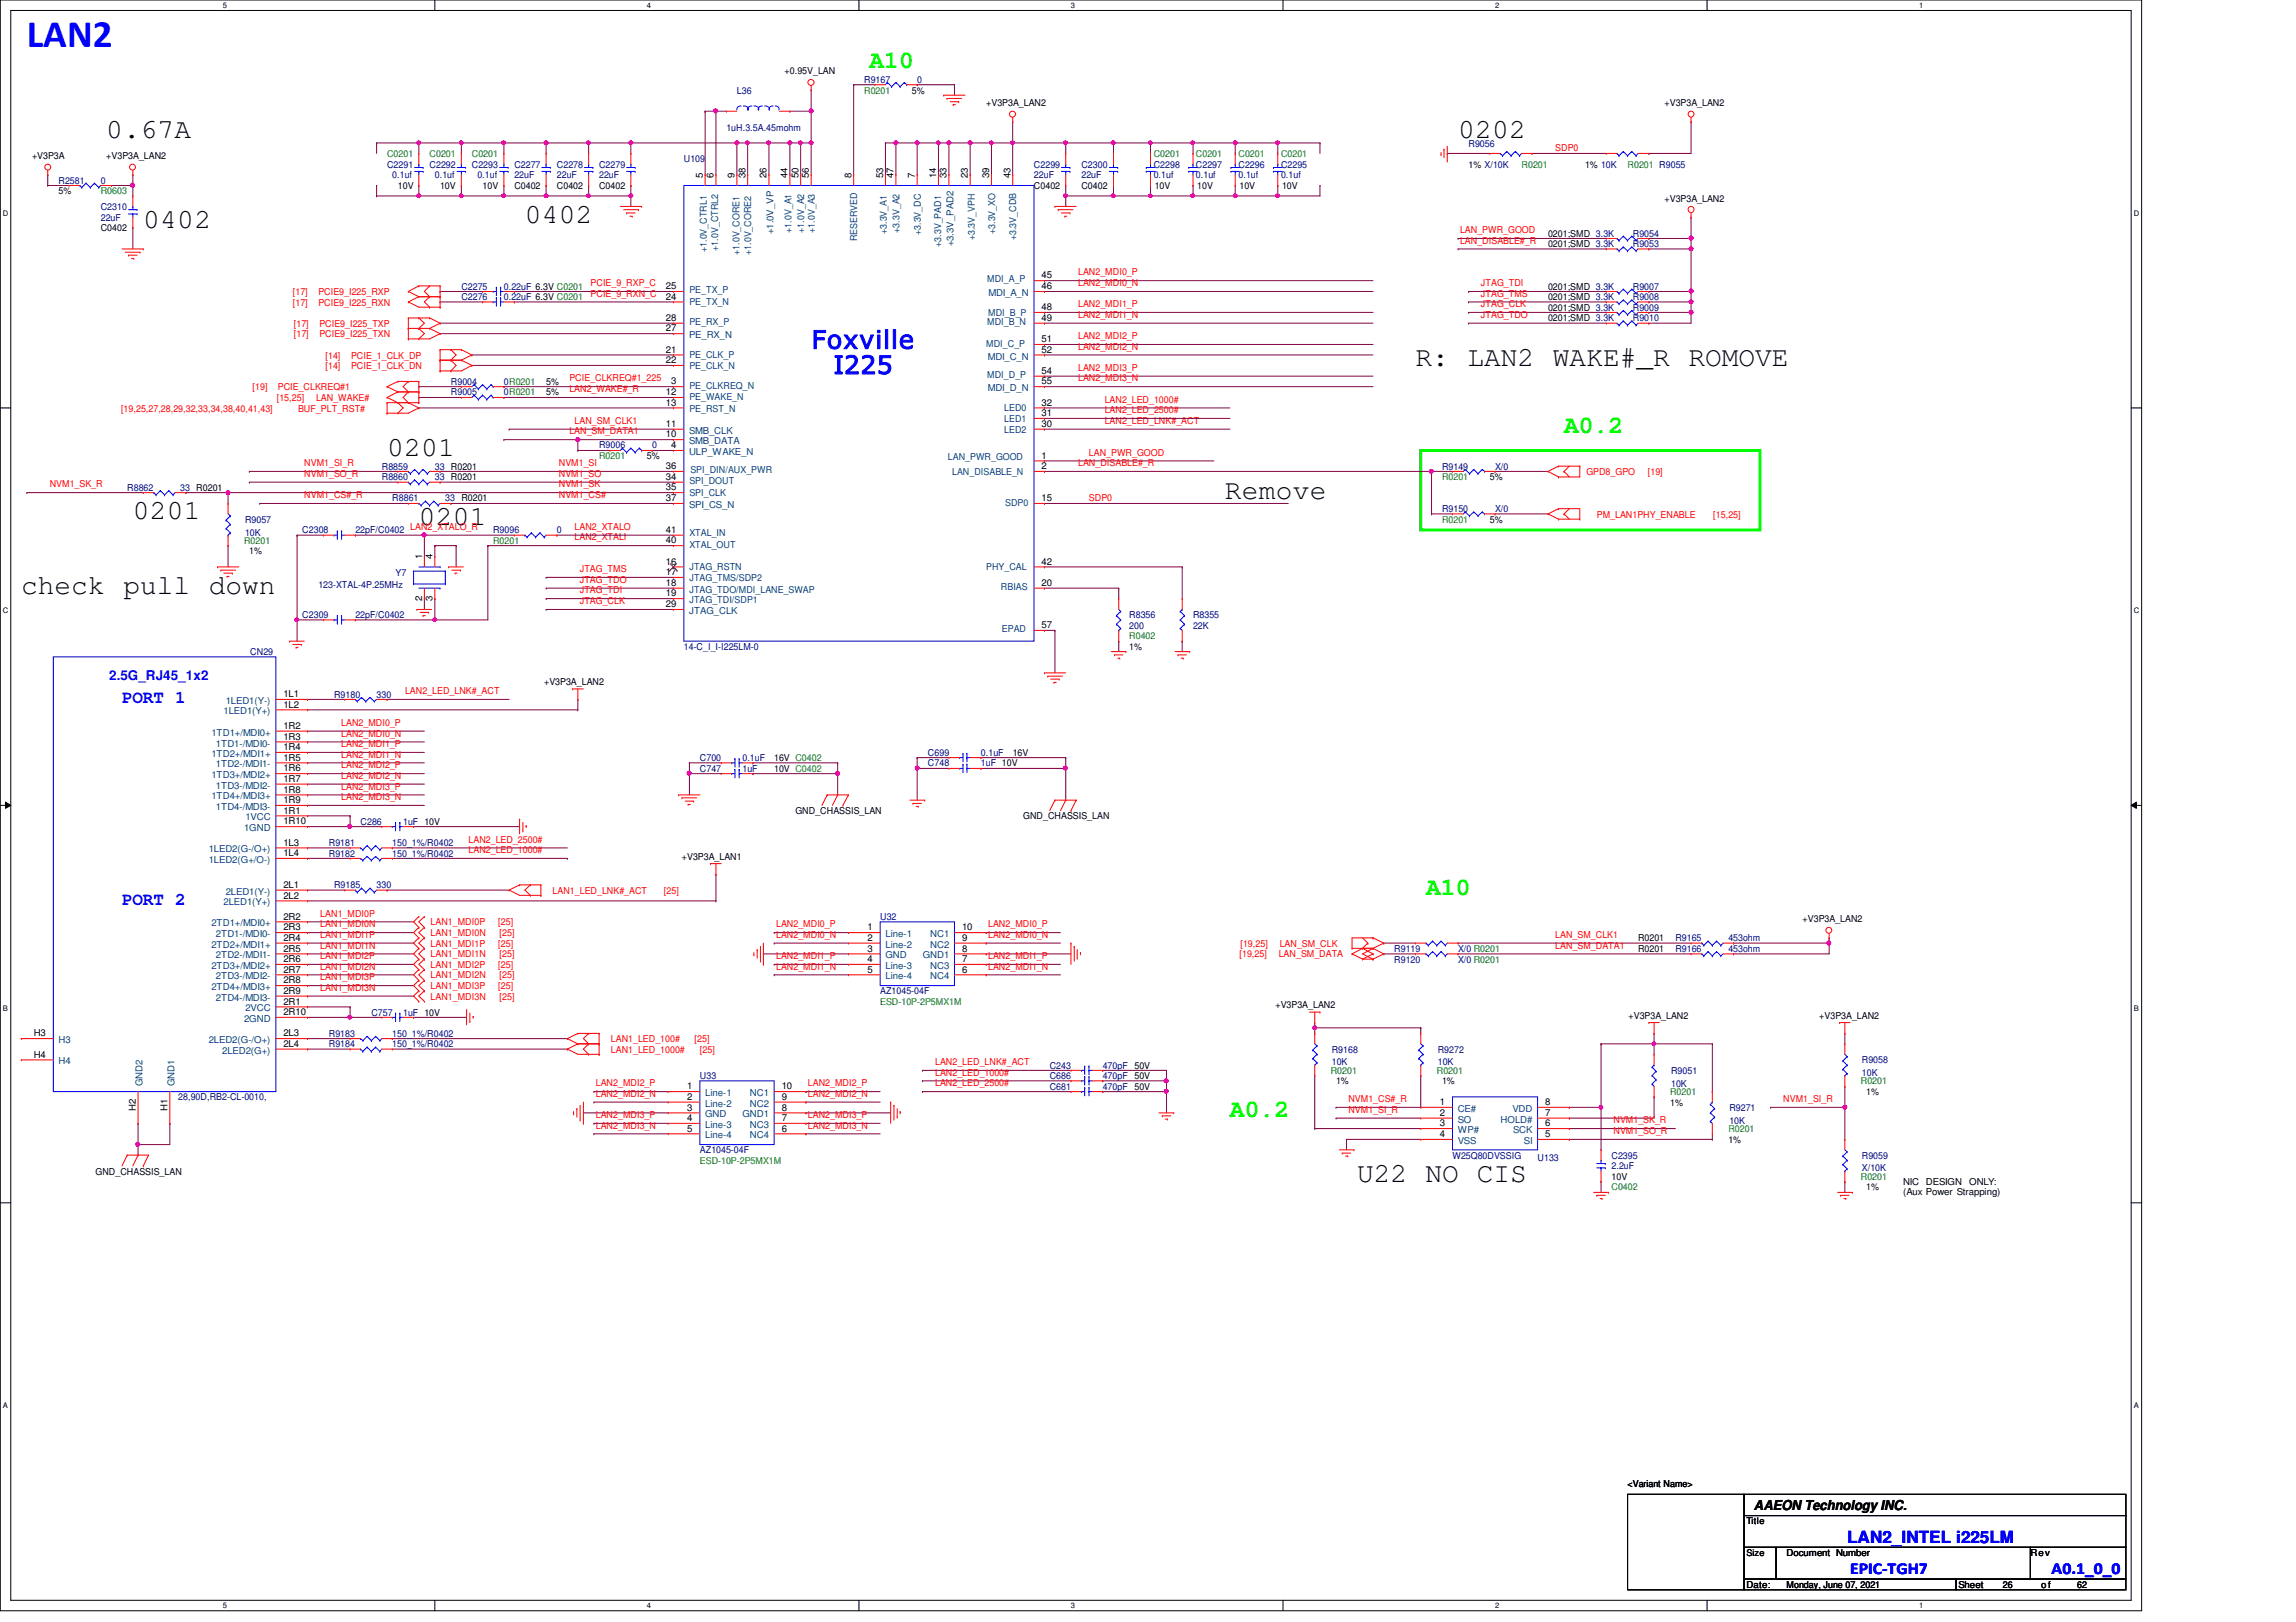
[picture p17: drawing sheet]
<svg xmlns="http://www.w3.org/2000/svg" width="297mm" height="210mm" viewBox="0 0 297 210" stroke-linecap="round" stroke-linejoin="round" font-family="sans-serif">
<defs><g id="words">
<text font-size="5" fill="#00f" x="3.5" y="6.1">LAN2</text>
<g font-size="3.6">
<text x="13.8" y="17.9">0.67A</text>
<text x="188.6" y="17.9">0202</text>
<text x="18.5" y="29.5">0402</text>
<text x="67.9" y="28.8">0402</text>
<text x="183.1" y="47.4">R: LAN2 WAKE#_R ROMOVE</text>
<text x="50.1" y="59">0201</text>
<text x="158.5" y="64.5">Remove</text>
<text x="17.2" y="67.2">0201</text>
<text x="54.2" y="67.9">0201</text>
<text x="2.7" y="76.8">check pull down</text>
<text x="175.6" y="153">U22 NO CIS</text>
</g>
<g font-size="3.3" fill="#00f">
<text x="105" y="45.1">Foxville</text>
<text x="107.8" y="48.4">I225</text>
</g>
<g font-size="3.2" fill="#0f0">
<text x="112.5" y="8.8">A10</text>
<text x="202.3" y="56.1">A0.2</text>
<text x="184.5" y="115.8">A10</text>
<text x="159.1" y="144.6">A0.2</text>
</g>
<g font-size="2.3" fill="#00f">
<text x="15.8" y="91">PORT 1</text>
<text x="15.8" y="117.1">PORT 2</text>
</g>
<g font-size="2.2" fill="#00f">
<text x="239" y="199.6">LAN2_INTEL i225LM</text>
<text x="239.3" y="203.7">EPIC-TGH7</text>
<text x="265.4" y="203.7">A0.1_0_0</text>
</g>
<text font-size="1.8" x="226.9" y="195.4">AAEON Technology INC.</text>
<text font-size="1.7" fill="#00f" x="14.1" y="88">2.5G_RJ45_1x2</text>
<g font-size="1.2">
<text x="101.5" y="9.6">+0.95V_LAN</text>
<text x="118" y="12.1">5%</text>
<text x="127.6" y="13.8">+V3P3A_LAN2</text>
<text x="215.3" y="13.8">+V3P3A_LAN2</text>
<text x="4.1" y="20.6">+V3P3A</text>
<text x="13.8" y="20.6">+V3P3A_LAN2</text>
<text x="90.9" y="23" transform="rotate(-90 90.9 23)">5</text>
<text x="92.3" y="23" transform="rotate(-90 92.3 23)">6</text>
<text x="95" y="23" transform="rotate(-90 95 23)">9</text>
<text x="96.4" y="23" transform="rotate(-90 96.4 23)">38</text>
<text x="99.2" y="23" transform="rotate(-90 99.2 23)">26</text>
<text x="101.9" y="23" transform="rotate(-90 101.9 23)">44</text>
<text x="103.3" y="23" transform="rotate(-90 103.3 23)">50</text>
<text x="104.6" y="23" transform="rotate(-90 104.6 23)">56</text>
<text x="110.1" y="23" transform="rotate(-90 110.1 23)">8</text>
<text x="114.3" y="23" transform="rotate(-90 114.3 23)">53</text>
<text x="115.6" y="23" transform="rotate(-90 115.6 23)">47</text>
<text x="118.4" y="23" transform="rotate(-90 118.4 23)">7</text>
<text x="121.1" y="23" transform="rotate(-90 121.1 23)">14</text>
<text x="122.5" y="23" transform="rotate(-90 122.5 23)">33</text>
<text x="125.2" y="23" transform="rotate(-90 125.2 23)">23</text>
<text x="128" y="23" transform="rotate(-90 128 23)">39</text>
<text x="130.7" y="23" transform="rotate(-90 130.7 23)">43</text>
<text x="190" y="21.7">1% X/10K</text>
<text x="205.1" y="21.7">1% 10K</text>
<text x="7.6" y="25.1">5%</text>
<text x="13" y="29.9">C0402</text>
<text x="51.5" y="24.4">10V</text>
<text x="56.9" y="24.4">10V</text>
<text x="62.4" y="24.4">10V</text>
<text x="66.5" y="24.4">C0402</text>
<text x="72" y="24.4">C0402</text>
<text x="77.5" y="24.4">C0402</text>
<text x="133.8" y="24.4">C0402</text>
<text x="139.9" y="24.4">C0402</text>
<text x="149.4" y="24.4">10V</text>
<text x="154.9" y="24.4">10V</text>
<text x="160.4" y="24.4">10V</text>
<text x="165.9" y="24.4">10V</text>
<text x="215.3" y="26.1">+V3P3A_LAN2</text>
<text x="200.3" y="32">0201;SMD 3.3K</text>
<text x="200.3" y="30.6">0201;SMD 3.3K</text>
<text x="86.1" y="37.4">25</text>
<text x="86.1" y="38.8">24</text>
<text x="86.1" y="41.5">28</text>
<text x="134.7" y="36">45</text>
<text x="134.7" y="37.4">46</text>
<text x="134.7" y="40.1">48</text>
<text x="134.7" y="41.5">49</text>
<text x="200.3" y="40.2">0201;SMD 3.3K</text>
<text x="200.3" y="37.5">0201;SMD 3.3K</text>
<text x="200.3" y="41.6">0201;SMD 3.3K</text>
<text x="200.3" y="38.9">0201;SMD 3.3K</text>
<text x="86.1" y="42.9">27</text>
<text x="86.1" y="45.6">21</text>
<text x="86.1" y="47">22</text>
<text x="134.7" y="44.3">51</text>
<text x="134.7" y="45.6">52</text>
<text x="70.7" y="49.8">5%</text>
<text x="70.7" y="51.2">5%</text>
<text x="86.1" y="51.1">12</text>
<text x="86.1" y="52.5">13</text>
<text x="86.8" y="49.7">3</text>
<text x="134.7" y="48.4">54</text>
<text x="134.7" y="49.7">55</text>
<text x="134.7" y="53.8">31</text>
<text x="134.7" y="52.5">32</text>
<text x="83.7" y="59.4">5%</text>
<text x="86.1" y="55.2">11</text>
<text x="86.1" y="56.6">10</text>
<text x="86.8" y="58">4</text>
<text x="134.7" y="59.4">1</text>
<text x="134.7" y="55.2">30</text>
<text x="86.1" y="63.5">35</text>
<text x="86.1" y="60.7">36</text>
<text x="86.1" y="64.9">37</text>
<text x="86.1" y="62.1">34</text>
<text x="134.7" y="60.7">2</text>
<text x="134.7" y="64.9">15</text>
<text x="192.7" y="62.1">5%</text>
<text x="32.3" y="71.8">1%</text>
<text x="86.1" y="70.3">40</text>
<text x="86.1" y="69">41</text>
<text x="192.7" y="67.6">5%</text>
<text x="54.6" y="77.8" transform="rotate(-90 54.6 77.8)">2</text>
<text x="54.6" y="72.4" transform="rotate(-90 54.6 72.4)">1</text>
<text x="56" y="77.8" transform="rotate(-90 56 77.8)">3</text>
<text x="56" y="72.4" transform="rotate(-90 56 72.4)">4</text>
<text x="86.1" y="77.2">19</text>
<text x="86.1" y="74.4">17</text>
<text x="86.1" y="75.8">18</text>
<text x="86.1" y="73.1">16</text>
<text x="134.7" y="75.8">20</text>
<text x="134.7" y="73.1">42</text>
<text x="86.1" y="78.6">29</text>
<text x="134.7" y="81.3">57</text>
<text x="70.4" y="88.6">+V3P3A_LAN2</text>
<text x="146.1" y="84.1">1%</text>
<text x="36.7" y="94.3">1R2</text>
<text x="36.7" y="95.7">1R3</text>
<text x="36.7" y="91.6">1L2</text>
<text x="36.7" y="90.2">1L1</text>
<text x="36.7" y="101.2">1R7</text>
<text x="36.7" y="97.1">1R4</text>
<text x="36.7" y="99.8">1R6</text>
<text x="36.7" y="98.4">1R5</text>
<text x="100.2" y="99.9">10V C0402</text>
<text x="100.2" y="98.5">16V C0402</text>
<text x="131" y="97.8">16V</text>
<text x="36.7" y="102.6">1R8</text>
<text x="36.7" y="105.3">1R1</text>
<text x="36.7" y="103.9">1R9</text>
<text x="36.7" y="106.7">1R10</text>
<text x="102.9" y="105.4">GND_CHASSIS_LAN</text>
<text x="132.4" y="106">GND_CHASSIS_LAN</text>
<text x="36.7" y="109.4">1L3</text>
<text x="36.7" y="110.8">1L4</text>
<text x="88.2" y="111.3">+V3P3A_LAN1</text>
<text x="36.7" y="114.9">2L1</text>
<text x="36.7" y="116.3">2L2</text>
<text x="36.7" y="119">2R2</text>
<text x="233.2" y="119.3">+V3P3A_LAN2</text>
<text x="36.7" y="120.4">2R3</text>
<text x="36.7" y="121.8">2R4</text>
<text x="36.7" y="123.1">2R5</text>
<text x="36.7" y="124.5">2R6</text>
<text x="36.7" y="125.9">2R7</text>
<text x="112.2" y="120.4">1</text>
<text x="112.2" y="121.8">2</text>
<text x="112.2" y="123.1">3</text>
<text x="112.2" y="124.5">4</text>
<text x="112.2" y="125.9">5</text>
<text x="124.5" y="121.8">9</text>
<text x="124.5" y="124.5">7</text>
<text x="124.5" y="125.9">6</text>
<text x="124.5" y="120.4">10</text>
<text x="124.5" y="123.1">8</text>
<text x="211.9" y="121.8">R0201</text>
<text x="211.9" y="123.2">R0201</text>
<text x="36.7" y="127.3">2R8</text>
<text x="36.7" y="128.6">2R9</text>
<text x="36.7" y="130">2R1</text>
<text x="36.7" y="131.4">2R10</text>
<text x="165" y="130.5">+V3P3A_LAN2</text>
<text x="210.7" y="131.8">+V3P3A_LAN2</text>
<text x="235.4" y="131.8">+V3P3A_LAN2</text>
<text x="4.4" y="136.9">H4</text>
<text x="4.4" y="134.1">H3</text>
<text x="36.7" y="134.1">2L3</text>
<text x="36.7" y="135.5">2L4</text>
<text x="17.6" y="143.8" transform="rotate(-90 17.6 143.8)">H2</text>
<text x="21.7" y="143.8" transform="rotate(-90 21.7 143.8)">H1</text>
<text x="88.9" y="141">1</text>
<text x="88.9" y="142.3">2</text>
<text x="88.9" y="143.7">3</text>
<text x="101.1" y="142.3">9</text>
<text x="101.1" y="141">10</text>
<text x="101.1" y="143.7">8</text>
<text x="146.8" y="141">50V</text>
<text x="146.8" y="138.3">50V</text>
<text x="146.8" y="139.7">50V</text>
<text x="172.8" y="140.3">1%</text>
<text x="186.3" y="143">1</text>
<text x="186.6" y="140.3">1%</text>
<text x="199.9" y="143">8</text>
<text x="216.1" y="143.1">1%</text>
<text x="241.4" y="141.7">1%</text>
<text x="88.9" y="145.1">4</text>
<text x="88.9" y="146.4">5</text>
<text x="101.1" y="145.1">7</text>
<text x="101.1" y="146.4">6</text>
<text x="186.3" y="144.4">2</text>
<text x="186.3" y="145.8">3</text>
<text x="186.3" y="147.2">4</text>
<text x="199.9" y="147.2">5</text>
<text x="199.9" y="145.8">6</text>
<text x="199.9" y="144.4">7</text>
<text x="223.6" y="147.9">1%</text>
<text x="12.4" y="152">GND_CHASSIS_LAN</text>
<text x="208.5" y="152.7">10V</text>
<text x="241.4" y="154.1">1%</text>
<text x="246.2" y="153.4">NIC</text>
<text x="246.2" y="154.6">(Aux Power Strapping)</text>
<text x="249.2" y="153.4">DESIGN</text>
<text x="254.8" y="153.4">ONLY:</text>
<text x="210.6" y="192.4">&lt;Variant Name&gt;</text>
<text x="225.9" y="197.2">Title</text>
<text x="225.9" y="201.3">Size</text>
<text x="231.1" y="201.4">Document Number</text>
<text x="262.7" y="201.4">Rev</text>
<text x="225.9" y="205.5">Date:</text>
<text x="231.1" y="205.5">Monday, June 07, 2021</text>
<text x="253.4" y="205.5">Sheet</text>
<text x="259.1" y="205.5">26</text>
<text x="264.1" y="205.5">of</text>
<text x="268.7" y="205.5">62</text>
</g>
<g font-size="1.2" fill="#000080">
<text x="111.8" y="10.7">R9167</text>
<text x="118.7" y="10.7">0</text>
<text x="94" y="16.9">1uH.3.5A.45mohm</text>
<text x="95.3" y="12.1">L36</text>
<text x="7.6" y="23.7">R2581</text>
<text x="13" y="23.7">0</text>
<text x="50.1" y="21.7">C2291</text>
<text x="50.8" y="23.1">0.1uf</text>
<text x="55.6" y="21.7">C2292</text>
<text x="56.3" y="23.1">0.1uf</text>
<text x="61" y="21.7">C2293</text>
<text x="61.8" y="23.1">0.1uf</text>
<text x="66.5" y="21.7">C2277</text>
<text x="66.5" y="23.1">22uF</text>
<text x="72" y="21.7">C2278</text>
<text x="72" y="23.1">22uF</text>
<text x="77.5" y="21.7">C2279</text>
<text x="77.5" y="23.1">22uF</text>
<text x="88.5" y="21">U109</text>
<text x="133.8" y="21.7">C2299</text>
<text x="133.8" y="23.1">22uF</text>
<text x="139.9" y="21.7">C2300</text>
<text x="139.9" y="23.1">22uF</text>
<text x="149.3" y="21.7">C2298</text>
<text x="149.3" y="23.1">0.1uf</text>
<text x="154.7" y="21.7">C2297</text>
<text x="154.7" y="23.1">0.1uf</text>
<text x="160.2" y="21.7">C2296</text>
<text x="160.2" y="23.1">0.1uf</text>
<text x="165.7" y="21.7">C2295</text>
<text x="165.7" y="23.1">0.1uf</text>
<text x="190" y="19">R9056</text>
<text x="13" y="27.2">C2310</text>
<text x="13" y="28.6">22uF</text>
<text x="211.2" y="32">R9053</text>
<text x="211.2" y="30.6">R9054</text>
<text x="59.7" y="37.5">C2275</text>
<text x="59.7" y="38.9">C2276</text>
<text x="65.2" y="37.5">0.22uF 6.3V C0201</text>
<text x="65.2" y="38.9">0.22uF 6.3V C0201</text>
<text x="211.2" y="40.2">R9009</text>
<text x="211.2" y="37.5">R9007</text>
<text x="211.2" y="41.6">R9010</text>
<text x="211.2" y="38.9">R9008</text>
<text x="58.3" y="49.8">R9004</text>
<text x="58.3" y="51.2">R9005</text>
<text x="65.2" y="49.8">0R0201</text>
<text x="65.2" y="51.2">0R0201</text>
<text x="77.5" y="58">R9006</text>
<text x="84.4" y="58">0</text>
<text x="16.5" y="63.5">R8862</text>
<text x="23.3" y="63.5">33 R0201</text>
<text x="49.4" y="60.8">R8859</text>
<text x="49.4" y="62.1">R8860</text>
<text x="50.8" y="64.9">R8861</text>
<text x="56.3" y="60.8">33 R0201</text>
<text x="56.3" y="62.1">33 R0201</text>
<text x="57.6" y="64.9">33 R0201</text>
<text x="186.6" y="60.8">R9149</text>
<text x="193.4" y="60.8">X/0</text>
<text x="31.7" y="67.6">R9057</text>
<text x="31.7" y="69.3">10K</text>
<text x="39.1" y="69">C2308</text>
<text x="46" y="69">22pF/C0402</text>
<text x="63.8" y="69">R9096</text>
<text x="72" y="69">0</text>
<text x="186.6" y="66.3">R9150</text>
<text x="193.4" y="66.3">X/0</text>
<text x="41.2" y="76.2">123-XTAL-4P.25MHz</text>
<text x="51.2" y="74.5">Y7</text>
<text x="39.1" y="80">C2309</text>
<text x="46" y="80">22pF/C0402</text>
<text x="146.1" y="80">R8356</text>
<text x="146.1" y="81.4">200</text>
<text x="154.3" y="80">R8355</text>
<text x="154.3" y="81.4">22K</text>
<text x="32.4" y="84.8">CN29</text>
<text x="88.5" y="84.1">14-C_I_I-I225LM-0</text>
<text x="43.2" y="90.3">R9180</text>
<text x="48.7" y="90.3">330</text>
<text x="90.5" y="99.9">C747</text>
<text x="90.5" y="98.5">C700</text>
<text x="96.1" y="99.9">1uF</text>
<text x="96.1" y="98.5">0.1uF</text>
<text x="120.1" y="99.2">C748</text>
<text x="120.1" y="97.8">C699</text>
<text x="126.9" y="99.2">1uF 10V</text>
<text x="126.9" y="97.8">0.1uF</text>
<text x="46.6" y="106.7">C286</text>
<text x="52.2" y="106.7">1uF 10V</text>
<text x="42.5" y="110.9">R9182</text>
<text x="42.5" y="109.5">R9181</text>
<text x="50.8" y="110.9">150_1%/R0402</text>
<text x="50.8" y="109.5">150_1%/R0402</text>
<text x="43.2" y="115">R9185</text>
<text x="48.7" y="115">330</text>
<text x="113.9" y="119.1">U32</text>
<text x="180.4" y="123.2">R9119</text>
<text x="180.4" y="124.6">R9120</text>
<text x="188.6" y="123.2">X/0 R0201</text>
<text x="188.6" y="124.6">X/0 R0201</text>
<text x="216.7" y="121.8">R9165</text>
<text x="216.7" y="123.2">R9166</text>
<text x="223.6" y="121.8">453ohm</text>
<text x="223.6" y="123.2">453ohm</text>
<text x="48" y="131.4">C757</text>
<text x="52.2" y="131.4">1uF 10V</text>
<text x="113.9" y="128.7">AZ1045-04F</text>
<text x="42.5" y="134.2">R9183</text>
<text x="42.5" y="135.6">R9184</text>
<text x="50.8" y="134.2">150_1%/R0402</text>
<text x="50.8" y="135.6">150_1%/R0402</text>
<text x="172.3" y="136.2">R9168</text>
<text x="172.3" y="137.9">10K</text>
<text x="186" y="136.2">R9272</text>
<text x="186" y="137.9">10K</text>
<text x="240.9" y="137.6">R9058</text>
<text x="23.1" y="142.4">28,90D,RB2-CL-0010,</text>
<text x="90.5" y="139.7">U33</text>
<text x="135.8" y="141">C681</text>
<text x="135.8" y="138.3">C243</text>
<text x="135.8" y="139.7">C686</text>
<text x="142.7" y="141">470pF</text>
<text x="142.7" y="138.3">470pF</text>
<text x="142.7" y="139.7">470pF</text>
<text x="216.2" y="139">R9051</text>
<text x="216.2" y="140.6">10K</text>
<text x="223.7" y="143.8">R9271</text>
<text x="240.9" y="139.2">10K</text>
<text x="90.5" y="149.3">AZ1045-04F</text>
<text x="187.9" y="149.9">W25Q80DVSSIG</text>
<text x="208.5" y="149.9">C2395</text>
<text x="223.7" y="145.4">10K</text>
<text x="240.9" y="149.9">R9059</text>
<text x="198.9" y="150.2">U133</text>
<text x="208.5" y="151.3">2.2uF</text>
<text x="240.9" y="151.6">X/10K</text>
</g>
<g font-size="1.2" fill="#008000">
<text x="111.8" y="12.1">R0201</text>
<text x="50.1" y="20.3">C0201</text>
<text x="55.6" y="20.3">C0201</text>
<text x="61" y="20.3">C0201</text>
<text x="149.3" y="20.3">C0201</text>
<text x="154.7" y="20.3">C0201</text>
<text x="160.2" y="20.3">C0201</text>
<text x="165.7" y="20.3">C0201</text>
<text x="196.8" y="21.7">R0201</text>
<text x="210.6" y="21.7">R0201 R9055</text>
<text x="13" y="25.1">R0603</text>
<text x="77.5" y="59.4">R0201</text>
<text x="186.6" y="62.1">R0201</text>
<text x="31.6" y="70.4">R0201</text>
<text x="63.8" y="70.4">R0201</text>
<text x="186.6" y="67.6">R0201</text>
<text x="146.1" y="82.7">R0402</text>
<text x="113.9" y="130">ESD-10P-2P5MX1M</text>
<text x="172.2" y="139">R0201</text>
<text x="185.9" y="139">R0201</text>
<text x="216.1" y="141.7">R0201</text>
<text x="240.7" y="140.3">R0201</text>
<text x="223.6" y="146.5">R0201</text>
<text x="90.5" y="150.6">ESD-10P-2P5MX1M</text>
<text x="208.5" y="154.1">C0402</text>
<text x="240.7" y="152.7">R0201</text>
</g>
<g font-size="1.2" fill="#f00">
<text x="201.2" y="19.6">SDP0</text>
<text x="139.5" y="35.6">LAN2_MDI0_P</text>
<text x="188.9" y="30.2">LAN_PWR_GOOD</text>
<text x="188.9" y="31.5">LAN_DISABLE#_R</text>
<text x="37.9" y="39.5">[17]</text>
<text x="37.9" y="38.1">[17]</text>
<text x="41.2" y="39.5">PCIE9_I225_RXN</text>
<text x="41.2" y="38.1">PCIE9_I225_RXP</text>
<text x="76.4" y="37">PCIE_9_RXP_C</text>
<text x="76.4" y="38.4">PCIE_9_RXN_C</text>
<text x="139.5" y="37">LAN2_MDI0_N</text>
<text x="139.5" y="39.8">LAN2_MDI1_P</text>
<text x="139.5" y="41.1">LAN2_MDI1_N</text>
<text x="191.6" y="37">JTAG_TDI</text>
<text x="191.6" y="38.4">JTAG_TMS</text>
<text x="191.6" y="39.8">JTAG_CLK</text>
<text x="191.6" y="41.1">JTAG_TDO</text>
<text x="38" y="43.6">[17]</text>
<text x="38" y="42.3">[17]</text>
<text x="41.3" y="43.6">PCIE9_I225_TXN</text>
<text x="41.3" y="42.3">PCIE9_I225_TXP</text>
<text x="42.1" y="46.4">[14]</text>
<text x="42.1" y="47.8">[14]</text>
<text x="45.4" y="46.4">PCIE_1_CLK_DP</text>
<text x="45.4" y="47.8">PCIE_1_CLK_DN</text>
<text x="139.5" y="43.9">LAN2_MDI2_P</text>
<text x="139.5" y="45.3">LAN2_MDI2_N</text>
<text x="15.7" y="53.3">[19,25,27,28,29,32,33,34,38,40,41,43]</text>
<text x="32.7" y="50.5">[19]</text>
<text x="35.8" y="51.9">[15,25]</text>
<text x="35.9" y="50.5">PCIE_CLKREQ#1</text>
<text x="38.6" y="53.3">BUF_PLT_RST#</text>
<text x="40.9" y="51.9">LAN_WAKE#</text>
<text x="73.7" y="49.4">PCIE_CLKREQ#1_225</text>
<text x="73.7" y="50.8">LAN2_WAKE#_R</text>
<text x="139.5" y="48">LAN2_MDI3_P</text>
<text x="139.5" y="49.4">LAN2_MDI3_N</text>
<text x="142.9" y="52.1">LAN2_LED_1000#</text>
<text x="142.9" y="53.5">LAN2_LED_2500#</text>
<text x="73.7" y="56.2">LAN_SM_DATA1</text>
<text x="74.3" y="54.9">LAN_SM_CLK1</text>
<text x="140.9" y="59">LAN_PWR_GOOD</text>
<text x="142.9" y="54.9">LAN2_LED_LNK#_ACT</text>
<text x="6.4" y="63.1">NVM1_SK_R</text>
<text x="39.4" y="60.3">NVM1_SI_R</text>
<text x="39.4" y="61.7">NVM1_SO_R</text>
<text x="39.4" y="64.5">NVM1_CS#_R</text>
<text x="72.3" y="60.3">NVM1_SI</text>
<text x="72.3" y="61.7">NVM1_SO</text>
<text x="72.3" y="63.1">NVM1_SK</text>
<text x="72.3" y="64.5">NVM1_CS#</text>
<text x="139.5" y="60.3">LAN_DISABLE#_R</text>
<text x="140.9" y="64.9">SDP0</text>
<text x="205.2" y="61.5">GPD8_GPO</text>
<text x="213.2" y="61.5">[19]</text>
<text x="53.1" y="68.6">LAN2_XTALO_R</text>
<text x="74.3" y="69.9">LAN2_XTALI</text>
<text x="74.3" y="68.6">LAN2_XTALO</text>
<text x="206.6" y="67">PM_LAN1PHY_ENABLE</text>
<text x="221.7" y="67">[15,25]</text>
<text x="75" y="74">JTAG_TMS</text>
<text x="75" y="75.4">JTAG_TDO</text>
<text x="75" y="76.8">JTAG_TDI</text>
<text x="75" y="78.2">JTAG_CLK</text>
<text x="52.4" y="89.8">LAN2_LED_LNK#_ACT</text>
<text x="44.2" y="93.9">LAN2_MDI0_P</text>
<text x="44.2" y="95.3">LAN2_MDI0_N</text>
<text x="44.2" y="96.7">LAN2_MDI1_P</text>
<text x="44.2" y="98">LAN2_MDI1_N</text>
<text x="44.2" y="99.4">LAN2_MDI2_P</text>
<text x="44.2" y="100.8">LAN2_MDI2_N</text>
<text x="44.2" y="102.2">LAN2_MDI3_P</text>
<text x="44.2" y="103.5">LAN2_MDI3_N</text>
<text x="60.6" y="109.1">LAN2_LED_2500#</text>
<text x="60.6" y="110.4">LAN2_LED_1000#</text>
<text x="41.4" y="118.6">LAN1_MDI0P</text>
<text x="55.7" y="119.8">LAN1_MDI0P</text>
<text x="64.5" y="119.8">[25]</text>
<text x="71.5" y="115.7">LAN1_LED_LNK#_ACT</text>
<text x="85.9" y="115.7">[25]</text>
<text x="41.4" y="120">LAN1_MDI0N</text>
<text x="41.4" y="121.4">LAN1_MDI1P</text>
<text x="41.4" y="122.8">LAN1_MDI1N</text>
<text x="41.4" y="124.1">LAN1_MDI2P</text>
<text x="41.4" y="125.5">LAN1_MDI2N</text>
<text x="55.7" y="121.2">LAN1_MDI0N</text>
<text x="55.7" y="122.5">LAN1_MDI1P</text>
<text x="55.7" y="123.9">LAN1_MDI1N</text>
<text x="55.7" y="125.3">LAN1_MDI2P</text>
<text x="64.5" y="122.5">[25]</text>
<text x="64.5" y="125.3">[25]</text>
<text x="64.6" y="121.2">[25]</text>
<text x="64.6" y="123.9">[25]</text>
<text x="100.4" y="120">LAN2_MDI0_P</text>
<text x="100.4" y="121.4">LAN2_MDI0_N</text>
<text x="100.4" y="124.1">LAN2_MDI1_P</text>
<text x="100.4" y="125.5">LAN2_MDI1_N</text>
<text x="127.8" y="120">LAN2_MDI0_P</text>
<text x="127.8" y="121.4">LAN2_MDI0_N</text>
<text x="127.8" y="124.1">LAN2_MDI1_P</text>
<text x="127.8" y="125.5">LAN2_MDI1_N</text>
<text x="160.4" y="123.9">[19,25]</text>
<text x="160.5" y="122.5">[19,25]</text>
<text x="165.4" y="123.9">LAN_SM_DATA</text>
<text x="165.6" y="122.5">LAN_SM_CLK</text>
<text x="201.2" y="121.4">LAN_SM_CLK1</text>
<text x="201.2" y="122.8">LAN_SM_DATA1</text>
<text x="41.4" y="126.9">LAN1_MDI3P</text>
<text x="41.4" y="128.2">LAN1_MDI3N</text>
<text x="55.7" y="126.6">LAN1_MDI2N</text>
<text x="55.7" y="128">LAN1_MDI3P</text>
<text x="55.7" y="129.4">LAN1_MDI3N</text>
<text x="64.5" y="128">[25]</text>
<text x="64.6" y="126.6">[25]</text>
<text x="64.6" y="129.4">[25]</text>
<text x="79" y="134.9">LAN1_LED_100#</text>
<text x="79" y="136.2">LAN1_LED_1000#</text>
<text x="89.9" y="134.9">[25]</text>
<text x="90.5" y="136.2">[25]</text>
<text x="121" y="137.8">LAN2_LED_LNK#_ACT</text>
<text x="77.1" y="140.6">LAN2_MDI2_P</text>
<text x="77.1" y="141.9">LAN2_MDI2_N</text>
<text x="104.5" y="140.6">LAN2_MDI2_P</text>
<text x="104.5" y="141.9">LAN2_MDI2_N</text>
<text x="121" y="139.2">LAN2_LED_1000#</text>
<text x="121" y="140.6">LAN2_LED_2500#</text>
<text x="174.5" y="142.6">NVM1_CS#_R</text>
<text x="230.7" y="142.6">NVM1_SI_R</text>
<text x="77.1" y="144.7">LAN2_MDI3_P</text>
<text x="77.1" y="146">LAN2_MDI3_N</text>
<text x="104.5" y="144.7">LAN2_MDI3_P</text>
<text x="104.5" y="146">LAN2_MDI3_N</text>
<text x="174.5" y="144">NVM1_SI_R</text>
<text x="208.7" y="145.4">NVM1_SK_R</text>
<text x="208.7" y="146.8">NVM1_SO_R</text>
</g>
<g font-size="1.2" fill="#004080">
<text x="91.4" y="32.6" transform="rotate(-90 91.4 32.6)">+1.0V_CTRL1</text>
<text x="92.9" y="32.5" transform="rotate(-90 92.9 32.5)">+1.0V_CTRL2</text>
<text x="95.7" y="33" transform="rotate(-90 95.7 33)">+1.0V_CORE1</text>
<text x="97.2" y="33" transform="rotate(-90 97.2 33)">+1.0V_CORE2</text>
<text x="100.1" y="30.3" transform="rotate(-90 100.1 30.3)">+1.0V_VP</text>
<text x="102.4" y="30.1" transform="rotate(-90 102.4 30.1)">+1.0V_A1</text>
<text x="104.1" y="30.1" transform="rotate(-90 104.1 30.1)">+1.0V_A2</text>
<text x="105.4" y="30.1" transform="rotate(-90 105.4 30.1)">+1.0V_A3</text>
<text x="110.9" y="31.2" transform="rotate(-90 110.9 31.2)">RESERVED</text>
<text x="114.7" y="30.3" transform="rotate(-90 114.7 30.3)">+3.3V_A1</text>
<text x="116.4" y="30.1" transform="rotate(-90 116.4 30.1)">+3.3V_A2</text>
<text x="119.1" y="30.4" transform="rotate(-90 119.1 30.4)">+3.3V_DC</text>
<text x="121.7" y="32" transform="rotate(-90 121.7 32)">+3.3V_PAD1</text>
<text x="123.4" y="31.9" transform="rotate(-90 123.4 31.9)">+3.3V_PAD2</text>
<text x="126.1" y="31.1" transform="rotate(-90 126.1 31.1)">+3.3V_VPH</text>
<text x="128.7" y="30.3" transform="rotate(-90 128.7 30.3)">+3.3V_XO</text>
<text x="131.5" y="31.1" transform="rotate(-90 131.5 31.1)">+3.3V_CDB</text>
<text x="89.2" y="37.9">PE_TX_P</text>
<text x="89.2" y="39.4">PE_TX_N</text>
<text x="127.7" y="36.5">MDI_A_P</text>
<text x="127.8" y="40.9">MDI_B_P</text>
<text x="127.9" y="38.3">MDI_A_N</text>
<text x="89.2" y="43.8">PE_RX_N</text>
<text x="89.2" y="42.1">PE_RX_P</text>
<text x="89.2" y="46.3">PE_CLK_P</text>
<text x="89.2" y="47.8">PE_CLK_N</text>
<text x="127.6" y="44.9">MDI_C_P</text>
<text x="127.7" y="42.1">MDI_B_N</text>
<text x="127.8" y="46.5">MDI_C_N</text>
<text x="89.2" y="51.7">PE_WAKE_N</text>
<text x="89.2" y="53.3">PE_RST_N</text>
<text x="89.2" y="50.4">PE_CLKREQ_N</text>
<text x="127.7" y="48.9">MDI_D_P</text>
<text x="127.8" y="50.6">MDI_D_N</text>
<text x="129.9" y="53.1">LED0</text>
<text x="89.2" y="56.1">SMB_CLK</text>
<text x="89.2" y="57.5">SMB_DATA</text>
<text x="89.2" y="58.9">ULP_WAKE_N</text>
<text x="122.6" y="59.6">LAN_PWR_GOOD</text>
<text x="129.9" y="56">LED2</text>
<text x="129.9" y="54.6">LED1</text>
<text x="89.2" y="65.7">SPI_CS_N</text>
<text x="89.2" y="64.2">SPI_CLK</text>
<text x="89.2" y="62.7">SPI_DOUT</text>
<text x="89.3" y="61.2">SPI_DIN/AUX_PWR</text>
<text x="123.2" y="61.5">LAN_DISABLE_N</text>
<text x="130" y="65.4">SDP0</text>
<text x="89.2" y="71">XTAL_OUT</text>
<text x="89.2" y="69.3">XTAL_IN</text>
<text x="89.2" y="75.2">JTAG_TMS/SDP2</text>
<text x="89.2" y="76.7">JTAG_TDO/MDI_LANE_SWAP</text>
<text x="89.2" y="73.7">JTAG_RSTN</text>
<text x="127.6" y="73.7">PHY_CAL</text>
<text x="129.5" y="76.4">RBIAS</text>
<text x="89.2" y="79.5">JTAG_CLK</text>
<text x="89.2" y="78.1">JTAG_TDI/SDP1</text>
<text x="129.6" y="81.8">EPAD</text>
<text x="27.3" y="95.2">1TD1+/MDI0+</text>
<text x="28.9" y="92.5">1LED1(Y+)</text>
<text x="29.2" y="91.1">1LED1(Y-)</text>
<text x="27.3" y="98">1TD2+/MDI1+</text>
<text x="27.3" y="100.7">1TD3+/MDI2+</text>
<text x="27.9" y="96.6">1TD1-/MDI0-</text>
<text x="27.9" y="99.3">1TD2-/MDI1-</text>
<text x="27.3" y="103.5">1TD4+/MDI3+</text>
<text x="27.9" y="102.1">1TD3-/MDI2-</text>
<text x="27.9" y="104.8">1TD4-/MDI3-</text>
<text x="31.6" y="107.6">1GND</text>
<text x="31.7" y="106.2">1VCC</text>
<text x="27" y="110.3">1LED2(G-/O+)</text>
<text x="27" y="111.7">1LED2(G+/O-)</text>
<text x="27.3" y="119.9">2TD1+/MDI0+</text>
<text x="28.9" y="117.2">2LED1(Y+)</text>
<text x="29.2" y="115.8">2LED1(Y-)</text>
<text x="27.3" y="122.6">2TD2+/MDI1+</text>
<text x="27.3" y="125.4">2TD3+/MDI2+</text>
<text x="27.9" y="121.3">2TD1-/MDI0-</text>
<text x="27.9" y="124">2TD2-/MDI1-</text>
<text x="114.6" y="121.3">Line-1</text>
<text x="114.6" y="122.6">Line-2</text>
<text x="114.6" y="124">GND</text>
<text x="114.6" y="125.4">Line-3</text>
<text x="119.4" y="124">GND1</text>
<text x="120.4" y="122.6">NC2</text>
<text x="120.4" y="125.4">NC3</text>
<text x="120.4" y="121.3">NC1</text>
<text x="27.3" y="128.1">2TD4+/MDI3+</text>
<text x="27.9" y="126.7">2TD3-/MDI2-</text>
<text x="27.9" y="129.5">2TD4-/MDI3-</text>
<text x="31.7" y="130.9">2VCC</text>
<text x="114.6" y="126.7">Line-4</text>
<text x="120.4" y="126.7">NC4</text>
<text x="7.6" y="137.8">H4</text>
<text x="7.6" y="135">H3</text>
<text x="27" y="135">2LED2(G-/O+)</text>
<text x="28.7" y="136.4">2LED2(G+)</text>
<text x="31.6" y="132.2">2GND</text>
<text x="18.5" y="140.6" transform="rotate(-90 18.5 140.6)">GND2</text>
<text x="22.6" y="140.6" transform="rotate(-90 22.6 140.6)">GND1</text>
<text x="91.2" y="141.9">Line-1</text>
<text x="91.2" y="143.2">Line-2</text>
<text x="97" y="143.2">NC2</text>
<text x="97" y="141.9">NC1</text>
<text x="188.6" y="143.9">CE#</text>
<text x="195.7" y="143.9">VDD</text>
<text x="91.2" y="144.6">GND</text>
<text x="91.2" y="146">Line-3</text>
<text x="91.2" y="147.3">Line-4</text>
<text x="96.1" y="144.6">GND1</text>
<text x="97" y="146">NC3</text>
<text x="97" y="147.3">NC4</text>
<text x="188.6" y="145.3">SO</text>
<text x="188.6" y="146.6">WP#</text>
<text x="188.6" y="148">VSS</text>
<text x="194.1" y="145.3">HOLD#</text>
<text x="195.7" y="146.6">SCK</text>
<text x="197.1" y="148">SI</text>
</g>
<g font-size="1">
<text x="28.8" y="1">5</text>
<text x="83.7" y="1">4</text>
<text x="138.6" y="1">3</text>
<text x="193.4" y="1">2</text>
<text x="248.3" y="1">1</text>
<text x=".4" y="27.9">D</text>
<text x="276.1" y="27.9">D</text>
<text x=".4" y="79.4">C</text>
<text x="276.1" y="79.4">C</text>
<text x=".4" y="130.8">B</text>
<text x="276.1" y="130.8">B</text>
<text x=".4" y="182.2">A</text>
<text x="276.1" y="182.2">A</text>
<text x="28.8" y="208.1">5</text>
<text x="83.7" y="208.1">4</text>
<text x="138.6" y="208.1">3</text>
<text x="193.4" y="208.1">2</text>
<text x="248.3" y="208.1">1</text>
</g>
</g></defs>
<path d="M0 0h277.1v208.4h-277.1zM1.4 1.4h274.3v205.7h-274.3z" fill="none" stroke="#000" stroke-width=".13"/>
<g fill="#fff">
<path d="M28.8 .1h.6v1.1h-.6z"/>
<path d="M28.8 207.2h.6v1.1h-.6z"/>
</g>
<path d="M56.3 0v1.4M56.3 207.1v1.3" fill="none" stroke="#000" stroke-width=".13"/>
<g fill="#fff">
<path d="M83.7 .1h.5v1.1h-.5z"/>
<path d="M83.7 207.2h.5v1.1h-.5z"/>
</g>
<path d="M111.1 0v1.4M111.1 207.1v1.3" fill="none" stroke="#000" stroke-width=".13"/>
<g fill="#fff">
<path d="M138.6 .1h.5v1.1h-.5z"/>
<path d="M138.6 207.2h.5v1.1h-.5z"/>
</g>
<path d="M166 0v1.4M166 207.1v1.3" fill="none" stroke="#000" stroke-width=".13"/>
<g fill="#fff">
<path d="M193.4 .1h.6v1.1h-.6z"/>
<path d="M193.4 207.2h.6v1.1h-.6z"/>
</g>
<path d="M220.8 0v1.4M220.8 207.1v1.3" fill="none" stroke="#000" stroke-width=".13"/>
<g fill="#fff">
<path d="M248.3 .1h.5v1.1h-.5z"/>
<path d="M248.3 207.2h.5v1.1h-.5z"/>
<path d="M.4 27.1h.7v1.1h-.7z"/>
<path d="M276.1 27.1h.7v1.1h-.7z"/>
<path d="M.4 78.5h.7v1.1h-.7z"/>
<path d="M276.1 78.5h.7v1.1h-.7z"/>
</g>
<path d="M0 52.8h1.4M275.7 52.8h1.4" fill="none" stroke="#000" stroke-width=".13"/>
<g fill="#fff">
<path d="M.4 129.9h.6v1.1h-.6z"/>
<path d="M276.1 129.9h.6v1.1h-.6z"/>
</g>
<path d="M0 104.2h1.4M.7 103.8l.7 .4-.7 .4zM275.7 104.2l.7-.4v.8zM275.7 104.2h1.4" fill="none" stroke="#000" stroke-width=".13"/>
<path d="M.7 103.8l.7 .4-.7 .4zM275.7 104.2l.7-.4v.8z" fill="#000"/>
<g fill="#fff">
<path d="M.4 181.4h.6v1.1h-.6z"/>
<path d="M276.1 181.4h.6v1.1h-.6z"/>
</g>
<path d="M0 155.7h1.4M275.7 155.7h1.4" fill="none" stroke="#000" stroke-width=".13"/>
<path d="M183.8 58.3h43.9v10.3h-43.9z" fill="none" stroke="#0f0" stroke-width=".38"/>
<path d="M89.2 98.7h.1M89.2 98.7v4.2M89.2 98.7h4.1M97.4 98.7h.1M97.4 98.7h11M108.4 98.7h.1M108.4 98.7v1.4M89.2 100.1h.1M89.2 100.1h4.1" fill="none" stroke="#800040" stroke-width=".13"/>
<circle cx="89.1" cy="100.1" r=".26" fill="#f0f"/>
<circle cx="89.1" cy="100.1" r=".26" fill="none" stroke="#f0f" stroke-width=".13"/>
<path d="M97.4 100.1h.1M97.4 100.1h11" fill="none" stroke="#800040" stroke-width=".13"/>
<circle cx="108.4" cy="100.1" r=".26" fill="#f0f"/>
<circle cx="108.4" cy="100.1" r=".26" fill="none" stroke="#f0f" stroke-width=".13"/>
<g fill="none" stroke="#800040" stroke-width=".13">
<path d="M108.4 100.1h.1M108.4 100.1v2.8M98.8 123.4h.1M98.8 123.4h11M100.2 120.7h.1M100.2 122h.1M100.2 124.8h.1M100.2 126.2h.1M100.2 120.7h9.6M100.2 122h9.6M100.2 124.8h9.6M100.2 126.2h9.6"/>
<path d="M119.3 138.5h.1M119.3 139.9h.1M119.3 138.5h19.3M119.3 139.9h19.3M127.6 120.7h.1M127.6 122h.1M127.6 123.4h.1M127.6 124.8h.1M127.6 126.2h.1M127.6 120.7h9.6M127.6 122h9.6M127.6 123.4h11"/>
<path d="M127.6 124.8h9.6M127.6 126.2h9.6M142.7 138.5h.1M142.7 139.9h.1M142.7 138.5h8.2M150.9 138.5h.1M150.9 138.5v1.4h-8.2M75.5 144h.1M75.5 144h10.9M76.8 141.3h.1M76.8 142.6h.1M76.8 145.4h.1"/>
<path d="M76.8 146.7h.1M76.8 141.3h9.6M76.8 142.6h9.6M76.8 145.4h9.6M76.8 146.7h9.6M104.3 141.3h.1M104.3 142.6h.1M104.3 144h.1M104.3 145.4h.1M104.3 146.7h.1M104.3 141.3h9.6M104.3 142.6h9.6"/>
<path d="M104.3 144h10.9M104.3 145.4h9.6M104.3 146.7h9.6"/>
</g>
<circle cx="150.9" cy="139.9" r=".26" fill="#f0f"/>
<circle cx="150.9" cy="139.9" r=".26" fill="none" stroke="#f0f" stroke-width=".13"/>
<path d="M150.9 139.9h.1M150.9 139.9v1.4h-8.2M119.3 141.3h.1M119.3 141.3h19.3M142.7 141.3h.1" fill="none" stroke="#800040" stroke-width=".13"/>
<circle cx="150.9" cy="141.2" r=".26" fill="#f0f"/>
<circle cx="150.9" cy="141.2" r=".26" fill="none" stroke="#f0f" stroke-width=".13"/>
<path d="M17.9 145.4h.1M17.9 148.1h.1M17.9 145.4v2.7M22 145.4h.1M22 145.4v2.7h-4.1M150.9 141.3h.1M150.9 141.3v2.7" fill="none" stroke="#800040" stroke-width=".13"/>
<circle cx="17.8" cy="148.1" r=".26" fill="#f0f"/>
<circle cx="17.8" cy="148.1" r=".26" fill="none" stroke="#f0f" stroke-width=".13"/>
<path d="M118.7 98h.1M118.7 98h4.1M118.7 98v1.4M126.9 98h.1M126.9 98h11M137.9 98h.1M137.9 98v1.4M17.9 148.1h.1M17.9 148.1v1.4" fill="none" stroke="#800040" stroke-width=".13"/>
<circle cx="137.8" cy="99.4" r=".26" fill="#f0f"/>
<circle cx="137.8" cy="99.4" r=".26" fill="none" stroke="#f0f" stroke-width=".13"/>
<path d="M118.7 99.4h.1M118.7 99.4v4.1M118.7 99.4h4.1" fill="none" stroke="#800040" stroke-width=".13"/>
<circle cx="118.7" cy="99.4" r=".26" fill="#f0f"/>
<circle cx="118.7" cy="99.4" r=".26" fill="none" stroke="#f0f" stroke-width=".13"/>
<g fill="none" stroke="#800040" stroke-width=".13">
<path d="M39.8 94.6h.1M39.8 96h.1M39.8 97.4h.1M39.8 98.7h.1M39.8 94.6h15.1M39.8 96h15.1M39.8 97.4h15.1M39.8 98.7h15.1M126.9 99.4h.1M126.9 99.4h11M137.9 99.4h.1M137.9 99.4v4.1"/>
<path d="M39.8 100.1h.1M39.8 101.5h.1M39.8 102.9h.1M39.8 104.2h.1M39.8 105.6h.1M39.8 100.1h15.1M39.8 101.5h15.1M39.8 102.9h15.1M39.8 104.2h15.1M39.8 105.6h5.5M45.3 105.6h.1M45.3 105.6v1.4"/>
</g>
<circle cx="45.2" cy="106.9" r=".26" fill="#f0f"/>
<circle cx="45.2" cy="106.9" r=".26" fill="none" stroke="#f0f" stroke-width=".13"/>
<g fill="none" stroke="#800040" stroke-width=".13">
<path d="M39.8 107h.1M39.8 119.3h.1M39.8 107h9.6M39.8 119.3h13.7M45.3 107h.1M53.5 107h.1M53.5 107h13.7M39.8 120.7h.1M39.8 122h.1M39.8 123.4h.1M39.8 124.8h.1M39.8 126.2h.1"/>
<path d="M39.8 127.6h.1M39.8 128.9h.1M39.8 130.3h.1M39.8 120.7h13.7M39.8 122h13.7M39.8 123.4h13.7M39.8 124.8h13.7M39.8 126.2h13.7M39.8 127.6h13.7M39.8 128.9h13.7M39.8 130.3h5.5M45.3 130.3h.1"/>
<path d="M45.3 130.3v1.4"/>
</g>
<circle cx="45.3" cy="131.6" r=".25" fill="#f0f"/>
<circle cx="45.3" cy="131.6" r=".25" fill="none" stroke="#f0f" stroke-width=".13"/>
<g fill="none" stroke="#800040" stroke-width=".13">
<path d="M104.9 11.6h.1M104.9 11.6v2.8M148.8 18.5h.1M148.8 18.5v1.4M187.2 19.9h.1M187.2 19.9h5.5M198.2 19.9h.1M198.2 19.9h9.6M213.3 19.9h.1M213.3 19.9h5.5M56.9 37.7h.1M56.9 39.1h.1"/>
<path d="M56.9 37.7h5.5M56.9 39.1h5.5M66.5 37.7h.1M66.5 39.1h.1M66.5 37.7h20.6M66.5 39.1h20.6M148.8 24h.1M148.8 25.4h.1M148.8 24v1.4M148.8 25.4h5.5M54.2 52.8h.1M54.2 52.8h32.9"/>
<path d="M185.2 61h.1M185.2 66.5h.1M185.2 61v5.5M185.2 61h2.7M185.2 66.5h2.7M193.4 61h.1M193.4 66.5h.1M193.4 61h6.9M193.4 66.5h6.9M39.8 131.7h.1M39.8 131.7h9.6M45.3 131.7h.1"/>
<path d="M53.5 131.7h.1M53.5 131.7h6.9"/>
</g>
<circle cx="104.9" cy="14.4" r=".26" fill="#f0f"/>
<circle cx="104.9" cy="14.4" r=".26" fill="none" stroke="#f0f" stroke-width=".13"/>
<path d="M91.2 14.4h.1M91.2 14.4v8.2M91.2 14.4h2.8M92.6 14.4h.1" fill="none" stroke="#800040" stroke-width=".13"/>
<circle cx="92.6" cy="14.4" r=".26" fill="#f0f"/>
<circle cx="92.6" cy="14.4" r=".26" fill="none" stroke="#f0f" stroke-width=".13"/>
<path d="M92.6 14.4h.1M92.6 14.4v8.2M102.2 14.4h.1M102.2 14.4h2.7M104.9 14.4h.1M104.9 14.4v4.1" fill="none" stroke="#800040" stroke-width=".13"/>
<circle cx="104.9" cy="18.5" r=".25" fill="#f0f"/>
<circle cx="104.9" cy="18.5" r=".25" fill="none" stroke="#f0f" stroke-width=".13"/>
<path d="M48.7 18.5h.1M48.7 18.5v1.4M48.7 18.5h5.5M131 15.7h.1M131 15.7v2.8" fill="none" stroke="#800040" stroke-width=".13"/>
<circle cx="54.2" cy="18.5" r=".25" fill="#f0f"/>
<circle cx="54.2" cy="18.5" r=".25" fill="none" stroke="#f0f" stroke-width=".13"/>
<path d="M54.2 18.5h.1M54.2 18.5v1.4M54.2 18.5h5.5M59.7 18.5h.1M59.7 18.5v1.4" fill="none" stroke="#800040" stroke-width=".13"/>
<path d="M59.5 18.3h.3l.1 .2-.1 .1-.2 .1-.1-.1z" fill-rule="evenodd" fill="#f0f"/>
<path d="M59.5 18.3h.3l.1 .2-.1 .1-.2 .1-.1-.1z" fill="none" stroke="#f0f" stroke-width=".13"/>
<path d="M59.7 18.5h.1M59.7 18.5h11M65.2 18.5h.1M65.2 18.5v1.4" fill="none" stroke="#800040" stroke-width=".13"/>
<circle cx="70.7" cy="18.5" r=".25" fill="#f0f"/>
<circle cx="70.7" cy="18.5" r=".25" fill="none" stroke="#f0f" stroke-width=".13"/>
<circle cx="65.1" cy="18.5" r=".25" fill="#f0f"/>
<circle cx="65.1" cy="18.5" r=".25" fill="none" stroke="#f0f" stroke-width=".13"/>
<path d="M70.7 18.5h.1M70.7 18.5v1.4M70.7 18.5h5.5" fill="none" stroke="#800040" stroke-width=".13"/>
<circle cx="76.1" cy="18.5" r=".25" fill="#f0f"/>
<circle cx="76.1" cy="18.5" r=".25" fill="none" stroke="#f0f" stroke-width=".13"/>
<path d="M76.2 18.5h.1M76.2 18.5h19.1M76.2 18.5v1.4M81.6 18.5h.1" fill="none" stroke="#800040" stroke-width=".13"/>
<circle cx="95.3" cy="18.5" r=".25" fill="#f0f"/>
<circle cx="95.3" cy="18.5" r=".25" fill="none" stroke="#f0f" stroke-width=".13"/>
<circle cx="81.6" cy="18.5" r=".25" fill="#f0f"/>
<circle cx="81.6" cy="18.5" r=".25" fill="none" stroke="#f0f" stroke-width=".13"/>
<path d="M81.6 18.5h.1M81.6 18.5v1.4M95.3 18.5h.1M95.3 18.5h1.4" fill="none" stroke="#800040" stroke-width=".13"/>
<circle cx="96.7" cy="18.5" r=".25" fill="#f0f"/>
<circle cx="96.7" cy="18.5" r=".25" fill="none" stroke="#f0f" stroke-width=".13"/>
<path d="M95.3 18.5h.1M95.3 18.5v4.1M96.7 18.5h.1M96.7 18.5h2.8M96.7 18.5v4.1M99.5 18.5h.1M99.5 18.5v4.1" fill="none" stroke="#800040" stroke-width=".13"/>
<circle cx="99.4" cy="18.5" r=".25" fill="#f0f"/>
<circle cx="99.4" cy="18.5" r=".25" fill="none" stroke="#f0f" stroke-width=".13"/>
<path d="M99.5 18.5h.1M99.5 18.5h4.1M102.2 18.5h.1" fill="none" stroke="#800040" stroke-width=".13"/>
<circle cx="103.5" cy="18.5" r=".25" fill="#f0f"/>
<circle cx="103.5" cy="18.5" r=".25" fill="none" stroke="#f0f" stroke-width=".13"/>
<circle cx="102.2" cy="18.5" r=".25" fill="#f0f"/>
<circle cx="102.2" cy="18.5" r=".25" fill="none" stroke="#f0f" stroke-width=".13"/>
<path d="M102.2 18.5h.1M102.2 18.5v4.1M103.6 18.5h.1M103.6 18.5h1.3M103.6 18.5v4.1M104.9 18.5h.1M104.9 18.5v4.1M114.6 18.5h.1M114.6 18.5h4.1M114.6 18.5v4.1M115.9 18.5h.1M115.9 18.5v4.1" fill="none" stroke="#800040" stroke-width=".13"/>
<circle cx="118.7" cy="18.5" r=".25" fill="#f0f"/>
<circle cx="118.7" cy="18.5" r=".25" fill="none" stroke="#f0f" stroke-width=".13"/>
<circle cx="115.9" cy="18.5" r=".25" fill="#f0f"/>
<circle cx="115.9" cy="18.5" r=".25" fill="none" stroke="#f0f" stroke-width=".13"/>
<path d="M118.7 18.5h.1M118.7 18.5v4.1M118.7 18.5h4.1M121.4 18.5h.1M121.4 18.5v4.1" fill="none" stroke="#800040" stroke-width=".13"/>
<circle cx="122.8" cy="18.5" r=".25" fill="#f0f"/>
<circle cx="122.8" cy="18.5" r=".25" fill="none" stroke="#f0f" stroke-width=".13"/>
<path d="M121.2 18.3h.3l.1 .2-.1 .1-.1 .1-.2-.1z" fill-rule="evenodd" fill="#f0f"/>
<path d="M121.2 18.3h.3l.1 .2-.1 .1-.1 .1-.2-.1z" fill="none" stroke="#f0f" stroke-width=".13"/>
<path d="M122.8 18.5h.1M122.8 18.5v4.1M122.8 18.5h5.5M125.5 18.5h.1" fill="none" stroke="#800040" stroke-width=".13"/>
<circle cx="125.5" cy="18.5" r=".25" fill="#f0f"/>
<circle cx="125.5" cy="18.5" r=".25" fill="none" stroke="#f0f" stroke-width=".13"/>
<path d="M125.5 18.5h.1M125.5 18.5v4.1M128.3 18.5h.1M128.3 18.5h2.7" fill="none" stroke="#800040" stroke-width=".13"/>
<circle cx="131" cy="18.5" r=".25" fill="#f0f"/>
<circle cx="131" cy="18.5" r=".25" fill="none" stroke="#f0f" stroke-width=".13"/>
<path d="M128.1 18.3h.3l.1 .2-.1 .1-.2 .1-.1-.1z" fill-rule="evenodd" fill="#f0f"/>
<path d="M128.1 18.3h.3l.1 .2-.1 .1-.2 .1-.1-.1z" fill="none" stroke="#f0f" stroke-width=".13"/>
<path d="M128.3 18.5h.1M128.3 18.5v4.1M131 18.5h.1M131 18.5h13.1M131 18.5v4.1M137.9 18.5h.1" fill="none" stroke="#800040" stroke-width=".13"/>
<circle cx="144" cy="18.5" r=".25" fill="#f0f"/>
<circle cx="144" cy="18.5" r=".25" fill="none" stroke="#f0f" stroke-width=".13"/>
<circle cx="137.8" cy="18.5" r=".25" fill="#f0f"/>
<circle cx="137.8" cy="18.5" r=".25" fill="none" stroke="#f0f" stroke-width=".13"/>
<path d="M137.9 18.5h.1M137.9 18.5v1.4M144.1 18.5h.1M144.1 18.5v1.4M144.1 18.5h4.7" fill="none" stroke="#800040" stroke-width=".13"/>
<path d="M148.6 18.3h.4l.1 .2-.1 .1-.2 .1-.2-.1z" fill-rule="evenodd" fill="#f0f"/>
<path d="M148.6 18.3h.4l.1 .2-.1 .1-.2 .1-.2-.1z" fill="none" stroke="#f0f" stroke-width=".13"/>
<path d="M148.8 18.5h.1M148.8 18.5h11M154.3 18.5h.1M154.3 18.5v1.4" fill="none" stroke="#800040" stroke-width=".13"/>
<circle cx="159.8" cy="18.5" r=".25" fill="#f0f"/>
<circle cx="159.8" cy="18.5" r=".25" fill="none" stroke="#f0f" stroke-width=".13"/>
<circle cx="154.3" cy="18.5" r=".25" fill="#f0f"/>
<circle cx="154.3" cy="18.5" r=".25" fill="none" stroke="#f0f" stroke-width=".13"/>
<path d="M159.8 18.5h.1M159.8 18.5v1.4M159.8 18.5h5.5" fill="none" stroke="#800040" stroke-width=".13"/>
<circle cx="165.3" cy="18.5" r=".25" fill="#f0f"/>
<circle cx="165.3" cy="18.5" r=".25" fill="none" stroke="#f0f" stroke-width=".13"/>
<g fill="none" stroke="#800040" stroke-width=".13">
<path d="M165.3 18.5h.1M165.3 18.5v1.4M165.3 18.5h5.5M170.8 18.5h.1M170.8 18.5v1.4M48.7 24h.1M48.7 25.4h.1M48.7 24v1.4M54.2 24h.1M54.2 24v1.4h-5.5M59.7 24h.1M59.7 24v1.4"/>
<path d="M65.2 24h.1M65.2 24v1.4M70.7 24h.1M70.7 24v1.4M76.2 24h.1M76.2 24v1.4M81.6 24h.1M81.6 24v1.4M137.9 24h.1M137.9 24v1.4M144.1 24h.1M144.1 24v1.4"/>
<path d="M154.3 24h.1M154.3 24v1.4M159.8 24h.1M159.8 24v1.4M165.3 24h.1M165.3 24v1.4"/>
</g>
<circle cx="54.2" cy="25.3" r=".25" fill="#f0f"/>
<circle cx="54.2" cy="25.3" r=".25" fill="none" stroke="#f0f" stroke-width=".13"/>
<path d="M54.2 25.4h.1M54.2 25.4h11M59.7 25.4h.1" fill="none" stroke="#800040" stroke-width=".13"/>
<path d="M59.5 25.2h.3l.1 .1-.1 .2-.2 .1-.1-.1z" fill-rule="evenodd" fill="#f0f"/>
<path d="M59.5 25.2h.3l.1 .1-.1 .2-.2 .1-.1-.1z" fill="none" stroke="#f0f" stroke-width=".13"/>
<path d="M65.2 25.4h.1M65.2 25.4h5.5" fill="none" stroke="#800040" stroke-width=".13"/>
<circle cx="70.7" cy="25.3" r=".25" fill="#f0f"/>
<circle cx="70.7" cy="25.3" r=".25" fill="none" stroke="#f0f" stroke-width=".13"/>
<circle cx="65.1" cy="25.3" r=".25" fill="#f0f"/>
<circle cx="65.1" cy="25.3" r=".25" fill="none" stroke="#f0f" stroke-width=".13"/>
<path d="M70.7 25.4h.1M70.7 25.4h10.9M76.2 25.4h.1" fill="none" stroke="#800040" stroke-width=".13"/>
<circle cx="81.6" cy="25.3" r=".25" fill="#f0f"/>
<circle cx="81.6" cy="25.3" r=".25" fill="none" stroke="#f0f" stroke-width=".13"/>
<circle cx="76.1" cy="25.3" r=".25" fill="#f0f"/>
<circle cx="76.1" cy="25.3" r=".25" fill="none" stroke="#f0f" stroke-width=".13"/>
<path d="M81.6 25.4h.1M81.6 25.4v1.3M137.9 25.4h.1M137.9 25.4h6.2M170.8 24h.1M170.8 24v1.4" fill="none" stroke="#800040" stroke-width=".13"/>
<circle cx="144" cy="25.3" r=".25" fill="#f0f"/>
<circle cx="144" cy="25.3" r=".25" fill="none" stroke="#f0f" stroke-width=".13"/>
<circle cx="137.8" cy="25.3" r=".25" fill="#f0f"/>
<circle cx="137.8" cy="25.3" r=".25" fill="none" stroke="#f0f" stroke-width=".13"/>
<path d="M137.9 25.4h.1M137.9 25.4v1.3M144.1 25.4h.1M144.1 25.4h4.7" fill="none" stroke="#800040" stroke-width=".13"/>
<path d="M148.6 25.2h.4l.1 .1-.1 .2-.2 .1-.2-.1z" fill-rule="evenodd" fill="#f0f"/>
<path d="M148.6 25.2h.4l.1 .1-.1 .2-.2 .1-.2-.1z" fill="none" stroke="#f0f" stroke-width=".13"/>
<path d="M154.3 25.4h.1M154.3 25.4h5.5" fill="none" stroke="#800040" stroke-width=".13"/>
<circle cx="159.8" cy="25.3" r=".25" fill="#f0f"/>
<circle cx="159.8" cy="25.3" r=".25" fill="none" stroke="#f0f" stroke-width=".13"/>
<circle cx="154.3" cy="25.3" r=".25" fill="#f0f"/>
<circle cx="154.3" cy="25.3" r=".25" fill="none" stroke="#f0f" stroke-width=".13"/>
<path d="M159.8 25.4h.1M159.8 25.4h5.5" fill="none" stroke="#800040" stroke-width=".13"/>
<circle cx="165.3" cy="25.3" r=".25" fill="#f0f"/>
<circle cx="165.3" cy="25.3" r=".25" fill="none" stroke="#f0f" stroke-width=".13"/>
<g fill="none" stroke="#800040" stroke-width=".13">
<path d="M165.3 25.4h.1M165.3 25.4h5.5M54.2 50h.1M54.2 51.4h.1M54.2 50h5.5M54.2 51.4h5.5M56.9 41.8h.1M56.9 43.2h.1M56.9 41.8h30.2M56.9 43.2h30.2M61 45.9h.1M61 47.3h.1"/>
<path d="M61 45.9h26.1M61 47.3h26.1M65.2 50h.1M65.2 51.4h.1M65.2 56.9h.1M65.2 50h21.9M65.2 51.4h21.9M65.2 56.9h9.6M65.9 55.5h.1M65.9 55.5h21.2"/>
</g>
<circle cx="74.8" cy="56.9" r=".26" fill="#f0f"/>
<circle cx="74.8" cy="56.9" r=".26" fill="none" stroke="#f0f" stroke-width=".13"/>
<g fill="none" stroke="#800040" stroke-width=".13">
<path d="M74.8 56.9h.1M74.8 58.3h.1M74.8 56.9h12.3M74.8 56.9v1.4M74.8 58.3h4.1M84.4 58.3h.1M84.4 58.3h2.7M135.1 59.6h.1M135.1 59.6h22M32.3 61h.1M32.3 61h19.2M56.9 61h.1"/>
<path d="M56.9 61h30.2M135.1 61h.1M135.1 61h50.1"/>
</g>
<circle cx="185.2" cy="61" r=".26" fill="#f0f"/>
<circle cx="185.2" cy="61" r=".26" fill="none" stroke="#f0f" stroke-width=".13"/>
<path d="M3.5 63.8h.1M3.5 63.8h15M24 63.8h.1M24 63.8h63.1M29.5 63.8h.1M29.5 63.8v1.4M32.3 62.4h.1M32.3 62.4h19.2M56.9 62.4h.1M56.9 62.4h30.2" fill="none" stroke="#800040" stroke-width=".13"/>
<circle cx="29.5" cy="63.8" r=".26" fill="#f0f"/>
<circle cx="29.5" cy="63.8" r=".26" fill="none" stroke="#f0f" stroke-width=".13"/>
<g fill="none" stroke="#800040" stroke-width=".13">
<path d="M29.5 70.6h.1M29.5 70.6v2.8M33.6 65.2h.1M33.6 65.2h19.2M58.3 65.2h.1M58.3 65.2h28.8M70.7 74.7h.1M70.7 76.1h.1M70.7 77.5h.1M70.7 78.9h.1M70.7 74.7h16.4M70.7 76.1h16.4"/>
<path d="M70.7 77.5h16.4M70.7 78.9h16.4M135.1 65.2h.1M135.1 73.4h.1M135.1 76.1h.1M135.1 65.2h31.6M135.1 73.4h17.8M135.1 76.1h9.6M144.7 76.1h.1M144.7 76.1v1.4M152.9 73.4h.1M152.9 73.4v4.1"/>
<path d="M135.1 81.6h.1M135.1 81.6h1.4M136.5 81.6h.1M136.5 81.6v5.5M144.7 83h.1M144.7 83v1.3M152.9 83h.1M152.9 83v1.3M207.1 135.1h.1M207.1 135.1v8.2M214 133.7h.1M214 133.7v1.4h-6.9"/>
<path d="M238.7 133.7h.1M238.7 133.7v1.4"/>
</g>
<path d="M213.8 134.9h.3l.1 .1-.1 .2-.2 .1-.1-.1z" fill-rule="evenodd" fill="#f0f"/>
<path d="M213.8 134.9h.3l.1 .1-.1 .2-.2 .1-.1-.1z" fill="none" stroke="#f0f" stroke-width=".13"/>
<path d="M214 135.1h.1M214 135.1v1.3M172.8 143.3h.1M172.8 143.3h11M203 143.3h.1M203 143.3h4.1M207.1 143.3h.1M207.1 143.3v5.5M214 141.9h.1M214 141.9v2.8M238.7 140.6h.1M238.7 140.6v2.7" fill="none" stroke="#800040" stroke-width=".13"/>
<path d="M206.9 143.1l.2-.1 .2 .2v.3l-.2 .1-.2-.1z" fill-rule="evenodd" fill="#f0f"/>
<path d="M206.9 143.1l.2-.1 .2 .2v.3l-.2 .1-.2-.1z" fill="none" stroke="#f0f" stroke-width=".13"/>
<g fill="none" stroke="#800040" stroke-width=".13">
<path d="M170.1 146h.1M170.1 146h13.7M172.8 144.7h.1M172.8 144.7h11M174.2 147.4h.1M174.2 147.4h9.6M174.2 147.4v1.4M203 144.7h.1M203 146h.1M203 147.4h.1M203 144.7h11M203 146h13.7"/>
<path d="M203 147.4h18.5M229.1 143.3h.1M229.1 143.3h9.6M238.7 143.3h.1M238.7 143.3v4.1"/>
</g>
<circle cx="238.7" cy="143.3" r=".26" fill="#f0f"/>
<circle cx="238.7" cy="143.3" r=".26" fill="none" stroke="#f0f" stroke-width=".13"/>
<path d="M6.2 22.6h.1M6.2 24h.1M6.2 22.6v1.4M6.2 24h2.7M14.4 24h.1M17.2 22.6h.1M17.2 22.6v1.4h-2.8M207.1 152.9h.1M207.1 152.9v1.4M238.7 152.9h.1M238.7 152.9v1.4" fill="none" stroke="#800040" stroke-width=".13"/>
<circle cx="17.1" cy="24" r=".26" fill="#f0f"/>
<circle cx="17.1" cy="24" r=".26" fill="none" stroke="#f0f" stroke-width=".13"/>
<path d="M218.8 15.7h.1M218.8 15.7v4.2M17.2 24h.1M17.2 29.5h.1M17.2 24v1.4M17.2 29.5v2.7M188.6 30.9h.1M188.6 30.9h19.2M213.3 30.9h.1M218.8 28.1h.1M218.8 28.1v2.8h-5.5" fill="none" stroke="#800040" stroke-width=".13"/>
<circle cx="218.8" cy="30.8" r=".26" fill="#f0f"/>
<circle cx="218.8" cy="30.8" r=".26" fill="none" stroke="#f0f" stroke-width=".13"/>
<path d="M218.8 30.9h.1M218.8 30.9v1.3" fill="none" stroke="#800040" stroke-width=".13"/>
<circle cx="218.8" cy="32.2" r=".25" fill="#f0f"/>
<circle cx="218.8" cy="32.2" r=".25" fill="none" stroke="#f0f" stroke-width=".13"/>
<path d="M188.6 32.2h.1M188.6 32.2h19.2M190 37.7h.1M190 37.7h17.8M213.3 32.2h.1M213.3 37.7h.1M213.3 32.2h5.5M218.8 32.2h.1M218.8 32.2v5.5h-5.5" fill="none" stroke="#800040" stroke-width=".13"/>
<circle cx="218.8" cy="37.7" r=".26" fill="#f0f"/>
<circle cx="218.8" cy="37.7" r=".26" fill="none" stroke="#f0f" stroke-width=".13"/>
<path d="M190 39.1h.1M190 39.1h17.8M213.3 39.1h.1M213.3 39.1h5.5M218.8 37.7h.1M218.8 39.1h.1M218.8 37.7v2.7" fill="none" stroke="#800040" stroke-width=".13"/>
<circle cx="218.8" cy="40.4" r=".26" fill="#f0f"/>
<circle cx="218.8" cy="40.4" r=".26" fill="none" stroke="#f0f" stroke-width=".13"/>
<circle cx="218.8" cy="39" r=".25" fill="#f0f"/>
<circle cx="218.8" cy="39" r=".25" fill="none" stroke="#f0f" stroke-width=".13"/>
<g fill="none" stroke="#800040" stroke-width=".13">
<path d="M190 40.4h.1M190 41.8h.1M190 40.4h17.8M190 41.8h17.8M213.3 40.4h.1M213.3 41.8h.1M213.3 40.4h5.5M218.8 40.4h.1M218.8 40.4v1.4h-5.5M46 69.3h.1M46 69.3h8.9M63.1 70.6h.1"/>
<path d="M63.1 70.6h24M179 122h.1M179 123.4h.1M179 122h4.1M179 123.4h4.1M188.6 122h.1M188.6 123.4h.1M188.6 122h30.2M188.6 123.4h30.2"/>
</g>
<circle cx="54.9" cy="69.2" r=".26" fill="#f0f"/>
<circle cx="54.9" cy="69.2" r=".26" fill="none" stroke="#f0f" stroke-width=".13"/>
<path d="M38.4 69.3h.1M38.4 69.3h3.5M38.4 69.3v10.9M54.9 77.5h.1M54.9 77.5v1.4" fill="none" stroke="#800040" stroke-width=".13"/>
<circle cx="38.4" cy="80.2" r=".25" fill="#f0f"/>
<circle cx="38.4" cy="80.2" r=".25" fill="none" stroke="#f0f" stroke-width=".13"/>
<g fill="none" stroke="#800040" stroke-width=".13">
<path d="M54.9 69.3h.1M54.9 69.3v2.7M56.3 70.6h.1M56.3 77.5h.1M56.3 77.5v2.7h-10.3M56.3 70.6h2.7M56.3 70.6v1.4M59 70.6h.1M59 70.6v2.8M63.1 70.6h.1M63.1 70.6v9.6M38.4 80.2h.1"/>
<path d="M38.4 80.2v2.8M38.4 80.2h3.5M46 80.2h.1"/>
</g>
<path d="M56.1 80h.3l.1 .2-.1 .2h-.2h-.1z" fill-rule="evenodd" fill="#f0f"/>
<path d="M56.1 80h.3l.1 .2-.1 .2h-.2h-.1z" fill="none" stroke="#f0f" stroke-width=".13"/>
<path d="M54.9 69.3h.1M54.9 69.3h11.6M72 69.3h.1M72 69.3h15.1M56.3 80.2h.1M56.3 80.2h6.8M170.1 133h.1M170.1 139.2h.1M170.1 132.3v.7M170.1 139.2v6.8M224.3 122h.1M224.3 122h12.3" fill="none" stroke="#800040" stroke-width=".13"/>
<circle cx="236.6" cy="122" r=".26" fill="#f0f"/>
<circle cx="236.6" cy="122" r=".26" fill="none" stroke="#f0f" stroke-width=".13"/>
<g fill="none" stroke="#800040" stroke-width=".13">
<path d="M110.4 11h.1M110.4 11v11.6M110.4 11h2.8M118.7 11h.1M118.7 11h4.8M123.5 11h.1M123.5 11v1.3M135.1 36.3h.1M135.1 37.7h.1M135.1 36.3h42.5M135.1 37.7h42.5M135.1 40.4h.1"/>
<path d="M135.1 41.8h.1M135.1 44.6h.1M135.1 45.9h.1M135.1 48.7h.1M135.1 50h.1M135.1 52.8h.1M135.1 55.5h.1M135.1 54.1h.1M135.1 40.4h42.5M135.1 41.8h42.5M135.1 44.6h42.5M135.1 45.9h42.5"/>
<path d="M135.1 48.7h42.5M135.1 50h42.5M135.1 52.8h24M135.1 55.5h24M135.1 54.1h24M39.8 90.5h.1M39.8 91.9h35M39.8 90.5h4.8M50.1 90.5h.1M50.1 90.5h15.8M74.8 90.5h.1M74.8 91.9h.1"/>
<path d="M74.8 90.5v1.4M39.8 109.7h.1M39.8 111.1h.1M39.8 115.2h.1M39.8 109.7h5.5M39.8 111.1h5.5M39.8 116.6h52.8M39.8 115.2h4.8M50.1 115.2h.1M50.1 115.2h15.8M50.8 109.7h.1M50.8 109.7h22.6"/>
<path d="M50.8 111.1h22.6M73.4 111.1h.1M92.6 113.2h.1M92.6 116.6h.1M92.6 113.2v3.4M39.8 134.4h.1M39.8 135.8h.1M39.8 134.4h5.5M39.8 135.8h5.5M50.8 134.4h.1M50.8 134.4h22.6M50.8 135.8h22.6"/>
<path d="M73.4 135.8h.1M170.1 133h13.7M183.8 139.2h.1M183.8 133h.1M183.8 139.2v4.1M224.3 123.4h.1M236.6 121.4h.1M236.6 122h.1M236.6 121.4v2h-12.3"/>
</g>
<circle cx="170.1" cy="133" r=".26" fill="#f0f"/>
<circle cx="170.1" cy="133" r=".26" fill="none" stroke="#f0f" stroke-width=".13"/>
<path d="M170.1 133.7h.1M170.1 133v.7M183.8 133h.1M183.8 133v.7M214 135.1h7.5M221.5 135.1h.1M221.5 135.1v6.2M221.5 147.4h.1M221.5 141.3h.1M221.5 146.7v.7" fill="none" stroke="#800040" stroke-width=".13"/>
<g fill="none" stroke="#f00" stroke-width=".13">
<path d="M54.2 19.9h.1M54.2 19.9v1.4M59.7 19.9h.1M59.7 19.9v1.4M65.2 19.9h.1M65.2 19.9v1.4M70.7 19.9h.1M70.7 19.9v1.4M76.2 19.9h.1M76.2 19.9v1.4M81.6 19.9h.1M81.6 19.9v1.4"/>
<path d="M94 14.4h.1M94 14.4h1.3M100.8 14.4h1.4M102.2 14.4h.1M104.9 11.6h.1M104.9 11.1v.5M113.2 11h.1M113.2 11h1.4M117.3 11h1.4M118.7 11h.1M122.1 12.3h.1M122.1 12.3h2.7"/>
<path d="M122.5 12.7h.1M122.5 12.7h1.9M122.9 13.2h1.1M123.3 13.5h.1M123.3 13.5h.3M124 13.2h.1M131 15.7h.1M131 15.2v.5M137.9 19.9h.1M137.9 19.9v1.4M144.1 19.9h.1M144.1 19.9v1.4"/>
<path d="M148.8 19.9h.1M148.8 19.9v1.4M154.3 19.9h.1M154.3 19.9v1.4M159.8 19.9h.1M159.8 19.9v1.4M165.3 19.9h.1M165.3 19.9v1.4M186.4 19.7v.3M186.8 19.3h.1M186.8 19.3v1.1M187.2 18.9v1.9"/>
<path d="M192.7 19.9h.1M192.7 19.9h1.4M196.8 19.9h1.4M198.2 19.9h.1M207.8 19.9h.1M207.8 19.9h1.4M211.9 19.9h1.4M213.3 19.9h.1M218.8 15.7h.1M218.8 15.2v.5M6.2 22.6h.1M6.2 22.1v.5"/>
<path d="M8.9 24h.1M8.9 24h1.4M13 24h1.4M14.4 24h.1M15.8 32.2h2.7M16.2 32.6h1.9M16.6 33h.1M16.6 33h1.1M17 33.4h.3M17.2 22.6h.1M17.2 29.5h.1M17.2 25.4h.1"/>
<path d="M17.2 22.1v.5M17.2 25.4v1.3M17.2 28.1v1.4M17.3 33.4h.1M18.1 32.6h.1M18.5 32.2h.1M52.8 39.1h.1M52.8 37.7h.1M52.8 39.1l1.4 .7h2.7M52.8 37.7l1.4 .7M54.2 38.4h.1M54.2 37h.1"/>
<path d="M54.2 24h.1M54.2 38.4l-1.4 .7M54.2 38.4h2.7M54.2 37l-1.4 .7M54.2 37h2.7M54.2 22.6v1.4M55.6 39.8h.1M55.6 38.4h.1M55.6 37h.1M55.6 38.4l-.7 .7 .7 .7M55.6 37l-.7 .7 .7 .7M56.9 39.8h.1"/>
<path d="M56.9 38.4h.1M56.9 37h.1M56.9 37v2.8M59.7 24h.1M59.7 22.6v1.4M62.4 37.7h.1M62.4 39.1h.1M62.4 37.7h1.4M62.4 39.1h1.4M65.2 24h.1M65.2 37.7h1.3M65.2 39.1h1.3"/>
<path d="M65.2 22.6v1.4M66.5 37.7h.1M66.5 39.1h.1M70.7 24h.1M70.7 22.6v1.4M76.2 24h.1M76.2 22.6v1.4M80.3 26.7h2.7M80.7 27.1h1.9M81.1 27.6h.1M81.1 27.6h1.1M81.5 28h.3"/>
<path d="M81.6 24h.1M81.6 22.6v1.4M81.8 28h.1M82.6 27.1h.1M83 26.7h.1M87.1 37.7h.1M87.1 39.1h.1M87.1 37.7h1.4M87.1 39.1h1.4M91.2 22.6h.1M91.2 22.6v1.4M92.6 22.6h.1"/>
<path d="M92.6 22.6v1.4M95.3 22.6h.1M95.3 22.6v1.4M96.7 22.6h.1M96.7 22.6v1.4M99.5 22.6h.1M99.5 22.6v1.4M102.2 22.6h.1M102.2 22.6v1.4M103.6 22.6h.1M103.6 22.6v1.4M104.9 22.6h.1"/>
<path d="M104.9 22.6v1.4M110.4 22.6h.1M110.4 22.6v1.4M114.6 22.6h.1M114.6 22.6v1.4M115.9 22.6h.1M115.9 22.6v1.4M118.7 22.6h.1M118.7 22.6v1.4M121.4 22.6h.1M121.4 22.6v1.4M122.8 22.6h.1"/>
<path d="M122.8 22.6v1.4M125.5 22.6h.1M125.5 22.6v1.4M128.3 22.6h.1M128.3 22.6v1.4M131 22.6h.1M131 22.6v1.4M133.8 37.7h1.3M133.8 36.3h1.3M135.1 36.3h.1M135.1 37.7h.1M136.5 26.7h.1"/>
<path d="M136.5 26.7h2.7M136.9 27.1h.1M136.9 27.1h1.9M137.3 27.6h1.1M137.7 28h.1M137.7 28h.3M137.9 24h.1M137.9 22.6v1.4M138.4 27.6h.1M144.1 24h.1M144.1 22.6v1.4M148.8 24h.1"/>
<path d="M148.8 22.6v1.4M154.3 24h.1M154.3 22.6v1.4M159.8 24h.1M159.8 22.6v1.4M165.3 24h.1M165.3 22.6v1.4M186.4 20h.1M187.2 20.8h.1M207.8 37.7h.1M207.8 32.2h.1M207.8 30.9h.1"/>
<path d="M207.8 39.1h.1M207.8 32.2h1.4M207.8 37.7h1.4M207.8 30.9h1.4M207.8 39.1h1.4M211.9 32.2h1.4M211.9 37.7h1.4M211.9 30.9h1.4M211.9 39.1h1.4M213.3 37.7h.1M213.3 32.2h.1M213.3 30.9h.1"/>
<path d="M213.3 39.1h.1M218.8 28.1h.1M218.8 27.6v.5M50.1 50h.1M50.1 51.4h.1M50.1 53.5h.1M50.1 52.1h.1M50.1 50l1.4 .7M50.1 51.4l1.4 .7M50.1 52.1h4.1M50.1 52.1v1.4M51.5 49.4h.1"/>
<path d="M51.5 50.7h.1M51.5 53.5h.1M51.5 52.1h.1M51.5 52.1l.7 .7-.7 .7M51.5 50.7h2.7M51.5 49.4l-1.4 .6M51.5 49.4h2.7M51.5 50.7l-1.4 .7M52.8 43.9h.1M52.8 42.5h.1M52.8 41.1h.1M52.8 50.7h.1"/>
<path d="M52.8 49.4h.1M52.8 52.1h.1M52.8 42.5h2.8M52.8 41.1v2.8M52.8 41.1h2.8M52.8 49.4l-.6 .6 .6 .7M52.8 50.7l-.6 .7 .6 .7M52.8 52.1l1.4 .7M54.2 43.9h.1M54.2 42.5h.1M54.2 41.1h.1M54.2 50.7h.1"/>
<path d="M54.2 49.4h.1M54.2 52.1h.1M54.2 52.8h.1M54.2 42.5l.7 .7-.7 .7M54.2 41.1l.7 .7-.7 .7M54.2 49.4v2.7M54.2 52.8l-1.4 .7h-2.7M55.6 42.5h.1M55.6 41.1h.1M55.6 42.5l1.3 .7M55.6 41.1l1.3 .7M56.9 43.2h.1"/>
<path d="M56.9 41.8h.1M56.9 46.6h.1M56.9 45.3h.1M56.9 48h.1M56.9 45.3v2.7M56.9 43.2l-1.3 .7h-2.8M56.9 41.8l-1.3 .7M56.9 46.6h2.8M56.9 45.3h2.8M58.3 46.6h.1M58.3 45.3h.1M58.3 48h.1"/>
<path d="M58.3 45.3l.7 .6-.7 .7M58.3 46.6l.7 .7-.7 .7M59.7 45.3h.1M59.7 46.6h.1M59.7 50h.1M59.7 51.4h.1M59.7 45.3l1.3 .6M59.7 46.6l1.3 .7M59.7 50h1.3M59.7 51.4h1.3M61 45.9h.1M61 47.3h.1"/>
<path d="M61 45.9l-1.3 .7M61 47.3l-1.3 .7h-2.8M63.8 50h1.4M63.8 51.4h1.4M65.2 50h.1M65.2 51.4h.1M78.9 58.3h.1M78.9 58.3h1.4M83 58.3h1.4M84.4 58.3h.1M87.1 55.5h.1M87.1 56.9h.1"/>
<path d="M87.1 58.3h.1M87.1 41.8h.1M87.1 43.2h.1M87.1 45.9h.1M87.1 47.3h.1M87.1 51.4h.1M87.1 52.8h.1M87.1 50h.1M87.1 50h1.4M87.1 51.4h1.4M87.1 58.3h1.4M87.1 41.8h1.4"/>
<path d="M87.1 45.9h1.4M87.1 55.5h1.4M87.1 56.9h1.4M87.1 43.2h1.4M87.1 47.3h1.4M87.1 52.8h1.4M133.8 50h1.3M133.8 40.4h1.3M133.8 41.8h1.3M133.8 44.6h1.3M133.8 45.9h1.3M133.8 48.7h1.3"/>
<path d="M133.8 55.5h1.3M133.8 52.8h1.3M133.8 59.6h1.3M133.8 54.1h1.3M135.1 40.4h.1M135.1 41.8h.1M135.1 44.6h.1M135.1 45.9h.1M135.1 48.7h.1M135.1 50h.1M135.1 59.6h.1M135.1 55.5h.1"/>
<path d="M135.1 54.1h.1M135.1 52.8h.1M207.8 40.4h.1M207.8 41.8h.1M207.8 40.4h1.4M207.8 41.8h1.4M211.9 40.4h1.4M211.9 41.8h1.4M213.3 40.4h.1M213.3 41.8h.1M18.5 63.8h.1M18.5 63.8h1.4"/>
<path d="M22.6 63.8h1.4M24 63.8h.1M28.1 73.4h.1M28.1 73.4h2.8M28.6 73.8h.1M28.6 73.8h1.9M29 74.2h1.1M29.4 74.6h.1M29.4 74.6h.2M29.5 65.2h.1M29.5 70.6h.1M29.5 65.2v1.3"/>
<path d="M29.5 69.3v1.3M30.1 74.2h.1M41.9 69.3h.1M41.9 69.3h1.3M44.6 69.3h1.4M46 69.3h.1M51.5 61h.1M51.5 62.4h.1M51.5 61h1.3M51.5 62.4h1.3M52.8 65.2h.1M52.8 65.2h1.4"/>
<path d="M53.9 78.9h.1M53.9 78.9h1.9M54.4 79.2h1.1M54.7 79.7h.1M54.7 79.7h.3M54.9 72h.1M54.9 77.5h.1M54.9 72v1.4M54.9 76.1v1.4M55.5 79.2h.1M55.6 61h1.3M55.6 62.4h1.3"/>
<path d="M56.3 77.5h.1M56.3 72h.1M56.3 72v1.4M56.3 76.1v1.4M56.9 61h.1M56.9 62.4h.1M56.9 65.2h1.4M58 73.4h.1M58 73.4h1.9M58.3 65.2h.1M58.5 73.8h1.1M58.9 74.2h.1"/>
<path d="M58.9 74.2h.2M59.6 73.8h.1M66.5 69.3h.1M66.5 69.3h1.4M70.7 69.3h1.3M72 69.3h.1M87.1 77.5h.1M87.1 78.9h.1M87.1 70.6h.1M87.1 69.3h.1M87.1 74.7h.1M87.1 76.1h.1"/>
<path d="M87.1 63.8h.1M87.1 61h.1M87.1 65.2h.1M87.1 73.4h.1M87.1 62.4h.1M87.1 73.4h1.4M87.1 78.9h1.4M87.1 63.8h1.4M87.1 69.3h1.4M87.1 61h1.4M87.1 77.5h1.4M87.1 76.1h1.4"/>
<path d="M87.1 70.6h1.4M87.1 74.7h1.4M87.1 65.2h1.4M87.1 62.4h1.4M133.8 73.4h1.3M133.8 61h1.3M133.8 76.1h1.3M133.8 65.2h1.3M135.1 76.1h.1M135.1 61h.1M135.1 73.4h.1M135.1 65.2h.1"/>
<path d="M144.7 77.5h.1M144.7 77.5v1.4M152.9 77.5h.1M152.9 77.5v1.4M187.9 61h.1M187.9 66.5h.1M187.9 61h1.4M187.9 66.5h1.4M192.1 61h1.3M192.1 66.5h1.3M193.4 61h.1M193.4 66.5h.1"/>
<path d="M200.3 66.5h.1M200.3 61h.1M200.3 66.5l1.3 .7M200.3 61l1.3 .7M201.6 65.8h.1M201.6 67.2h.1M201.6 61.7h.1M201.6 60.3h.1M201.6 65.8h2.8v1.4M201.6 67.2h2.8M201.6 65.8l-1.3 .7M201.6 60.3h2.8"/>
<path d="M201.6 60.3l-1.3 .7M202.3 66.5h.1M202.3 61h.1M202.3 66.5l.7 .7M202.3 61l.7 .7M203 65.8l-.7 .7M203 60.3l-.7 .7M204.4 67.2h.1M204.4 60.3h.1M204.4 60.3v1.4h-2.8M35.7 98.7h4.1M35.7 94.6h4.1"/>
<path d="M35.7 97.4h4.1M35.7 96h4.1M35.7 91.9h4.1M35.7 90.5h4.1M37.5 83h.1M37.5 83h1.9M37.9 83.4h1.1M38.3 83.8h.1M38.3 83.8h.3M39 83.4h.1M39.8 94.6h.1M39.8 97.4h.1"/>
<path d="M39.8 96h.1M39.8 98.7h.1M39.8 91.9h.1M39.8 90.5h.1M41.9 80.2h.1M41.9 80.2h1.3M44.6 90.5h.1M44.6 80.2h1.4M44.6 90.5h1.4M46 80.2h.1M48.7 90.5h1.4M50.1 90.5h.1"/>
<path d="M74.1 89.2h.1M74.1 89.2h1.4M74.8 90.5h.1M74.8 89.2v1.3M93.3 98.7h.1M93.3 98.7h1.4M96.1 98.7h1.3M97.4 98.7h.1M122.8 99.4h.1M122.8 98h.1M122.8 99.4h1.4M122.8 98h1.4"/>
<path d="M125.5 99.4h1.4M125.5 98h1.4M126.9 99.4h.1M126.9 98h.1M133.8 81.6h1.3M135.1 87.1h.1M135.1 81.6h.1M135.1 87.1h2.8M135.5 87.5h.1M135.5 87.5h2M135.9 87.9h1.1M136.4 88.3h.1"/>
<path d="M136.4 88.3h.2M137 87.9h.1M143.8 84.3h1.9M144.2 84.8h.1M144.2 84.8h1.1M144.6 85.2h.3M144.7 83h.1M144.7 81.6v1.4M144.9 85.2h.1M145.7 84.3h.1M152 84.3h1.9M152.4 84.8h.1"/>
<path d="M152.4 84.8h1.1M152.8 85.2h.3M152.9 83h.1M152.9 81.6v1.4M153.1 85.2h.1M153.9 84.3h.1M35.7 102.9h4.1M35.7 111.1h4.1M35.7 115.2h4.1M35.7 100.1h4.1M35.7 101.5h4.1M35.7 105.6h4.1"/>
<path d="M35.7 104.2h4.1M35.7 109.7h4.1M35.7 107h4.1M35.7 116.6h4.1M35.7 119.3h4.1M39.8 101.5h.1M39.8 102.9h.1M39.8 100.1h.1M39.8 105.6h.1M39.8 104.2h.1M39.8 109.7h.1M39.8 111.1h.1"/>
<path d="M39.8 107h.1M39.8 115.2h.1M39.8 116.6h.1M39.8 119.3h.1M44.6 115.2h.1M44.6 115.2h1.4M45.3 111.1h.1M45.3 109.7h.1M45.3 111.1h1.3M45.3 109.7h1.3M48.7 115.2h1.4M49.4 107h.1"/>
<path d="M49.4 111.1h1.4M49.4 109.7h1.4M49.4 107h1.4M50.1 115.2h.1M50.8 111.1h.1M50.8 109.7h.1M52.2 107h1.3M53.5 107h.1M54.2 118.6h.1M54.2 118.6l-.7 .7 .7 .7M54.9 118.6h.1M54.9 118.6l-.7 .7 .7 .7"/>
<path d="M65.9 115.2h.1M65.9 115.2l1.3 .7h2.8M67.2 106h.1M67.2 114.5h.1M67.2 106v1.9M67.2 114.5l-1.3 .7M67.2 114.5h2.8M67.6 107.5h.1M67.6 106.4v1.1M68.1 106.8h.1M68.1 106.8v.3M68.6 115.9h.1"/>
<path d="M68.6 114.5h.1M68.6 114.5l-.7 .7 .7 .7M70 115.9h.1M70 114.5h.1M70 114.5v1.4M87.8 102.9h.1M87.8 102.9h2.7M88.2 103.3h.1M88.2 103.3h1.9M88.6 103.7h1.1M89 104.1h.1M89 104.1h.3"/>
<path d="M89.7 103.7h.1M91.9 111.8h.1M91.9 111.8h1.4M92.6 113.2h.1M92.6 111.8v1.4M93.3 100.1h.1M93.3 100.1h1.4M96.1 100.1h1.3M97.4 100.1h.1M107 102.9h.1M107 102.9h2.8M107 102.9l-.7 1.3"/>
<path d="M108.4 102.9h.1M108.4 102.9l-.7 1.3M109 104.2h.1M109.8 102.9h.1M109.8 102.9l-.8 1.3M117.7 103.5h1.9M118.1 104h.1M118.1 104h1.1M118.5 104.4h.3M118.8 104.4h.1M119.6 103.5h.1M136.5 103.5h.1"/>
<path d="M136.5 103.5h2.7M136.5 103.5l-.7 1.4M137.9 103.5h.1M137.9 103.5l-.7 1.4M138.6 104.9h.1M139.2 103.5h.1M139.2 103.5l-.6 1.4M2.7 137.2h.1M2.7 134.4h.1M2.7 134.4h4.2M2.7 137.2h4.2M35.7 122h4.1"/>
<path d="M35.7 123.4h4.1M35.7 134.4h4.1M35.7 120.7h4.1M35.7 124.8h4.1M35.7 126.2h4.1M35.7 127.6h4.1M35.7 128.9h4.1M35.7 130.3h4.1M35.7 131.7h4.1M35.7 135.8h4.1M39.8 120.7h.1M39.8 122h.1"/>
<path d="M39.8 123.4h.1M39.8 124.8h.1M39.8 126.2h.1M39.8 127.6h.1M39.8 128.9h.1M39.8 130.3h.1M39.8 131.7h.1M39.8 134.4h.1M39.8 135.8h.1M45.3 134.4h.1M45.3 135.8h.1M45.3 134.4h1.3"/>
<path d="M45.3 135.8h1.3M49.4 131.7h.1M49.4 134.4h1.4M49.4 131.7h1.4M49.4 135.8h1.4M50.8 134.4h.1M50.8 135.8h.1M52.2 131.7h1.3M53.5 131.7h.1M54.2 120h.1M54.2 121.4h.1M54.2 122.7h.1"/>
<path d="M54.2 124.1h.1M54.2 125.5h.1M54.2 126.9h.1M54.2 128.2h.1M54.2 129.6h.1M54.2 120l-.7 .7 .7 .7M54.2 121.4l-.7 .6 .7 .7M54.2 122.7l-.7 .7 .7 .7M54.2 124.1l-.7 .7 .7 .7M54.2 125.5l-.7 .7 .7 .7M54.2 126.9l-.7 .7 .7 .6M54.2 128.2l-.7 .7 .7 .7"/>
<path d="M54.9 120h.1M54.9 121.4h.1M54.9 122.7h.1M54.9 124.1h.1M54.9 125.5h.1M54.9 126.9h.1M54.9 128.2h.1M54.9 129.6h.1M54.9 120l-.7 .7 .7 .7M54.9 121.4l-.7 .6 .7 .7M54.9 122.7l-.7 .7 .7 .7M54.9 124.1l-.7 .7 .7 .7"/>
<path d="M54.9 125.5l-.7 .7 .7 .7M54.9 126.9l-.7 .7 .7 .6M54.9 128.2l-.7 .7 .7 .7M60.4 130.7h.1M60.4 130.7v1.9M60.8 132.2h.1M60.8 131.1v1.1M61.2 131.5h.1M61.2 131.5v.3M73.4 134.4h.1M73.4 135.8h.1M73.4 134.4l1.4 .7"/>
<path d="M73.4 135.8l1.4 .6h2.7M74.8 133.7h.1M74.8 135.1h.1M74.8 135.1h2.7M74.8 133.7l-1.4 .7M74.8 133.7h2.7M74.8 135.1l-1.4 .7M76.2 135.1h.1M76.2 133.7h.1M76.2 136.4h.1M76.2 133.7l-.7 .7 .7 .7M76.2 135.1l-.7 .7 .7 .6"/>
<path d="M77.5 135.1h.1M77.5 133.7h.1M77.5 136.4h.1M77.5 133.7v2.7M97.5 123.6h.1M97.5 123.3v.3M98 122.9h.1M98 122.9v1.1M98.4 124.4h.1M98.4 122.5v1.9M98.8 124.8h.1M98.8 122v2.8"/>
<path d="M109.8 120.7h.1M109.8 122h.1M109.8 123.4h.1M109.8 124.8h.1M109.8 126.2h.1M109.8 122h4.1M109.8 123.4h4.1M109.8 120.7h4.1M109.8 124.8h4.1M109.8 126.2h4.1M123.5 122h4.1M123.5 123.4h4.1"/>
<path d="M123.5 120.7h4.1M123.5 124.8h4.1M123.5 126.2h4.1M127.6 122h.1M127.6 124.8h.1M127.6 126.2h.1M127.6 120.7h.1M127.6 123.4h.1M138.6 122h.1M138.6 138.5h.1M138.6 139.9h.1M138.6 122v2.8"/>
<path d="M138.6 138.5h1.3M138.6 139.9h1.3M139 122.5h.1M139 122.5v1.9M139.4 124h.1M139.4 122.9v1.1M139.8 123.3h.1M139.8 123.3v.3M141.3 138.5h1.4M141.3 139.9h1.4M142.7 138.5h.1M142.7 139.9h.1"/>
<path d="M169.4 131h1.4M170.1 132.3h.1M170.1 133.7h.1M170.1 139.2h.1M170.1 131v1.3M170.1 133.7v1.4M170.1 137.8v1.4M170.8 131h.1M174.9 122.7h.1M174.9 123.4h.1M174.9 122.7h2.7M174.9 123.4l1.4 .7"/>
<path d="M176.3 122.7h.1M176.3 124.1h.1M176.3 121.4l.6 .6M176.3 122.7l-1.4 .7M176.3 124.1h1.3M176.3 122.7l1.3 .7M176.9 122h.1M176.9 122l-.6 .7M177.6 121.4h.1M177.6 122.7h.1M177.6 124.1h.1M177.6 123.4h.1"/>
<path d="M177.6 121.4h-2.7v1.3M177.6 121.4l1.4 .6M177.6 122.7l1.4 .7M177.6 122.7l-1.3 .7 1.3 .7M177.6 123.4l-1.3 .7M179 122h.1M179 123.4h.1M179 122l-1.4 .7M179 123.4l-1.4 .7M183.1 122h.1M183.1 123.4h.1M183.1 122h1.4"/>
<path d="M183.1 123.4h1.4M183.8 133.7h.1M183.8 139.2h.1M183.8 133.7v1.4M183.8 137.8v1.4M187.2 122h1.4M187.2 123.4h1.4M188.6 122h.1M188.6 123.4h.1M213.3 132.3h.1M213.3 132.3h1.4M214 133.7h.1"/>
<path d="M214 136.4h.1M214 132.3v1.4M214 136.4v1.4M218.8 122h.1M218.8 123.4h.1M218.8 122h1.4M218.8 123.4h1.4M222.9 122h1.4M222.9 123.4h1.4M224.3 122h.1M224.3 123.4h.1M236.6 121.4h.1"/>
<path d="M236.6 120.8v.6M238 132.3h.1M238 132.3h1.3M238.7 133.7h.1M238.7 135.1h.1M238.7 132.3v1.4M238.7 135.1v1.3M238.7 139.2v1.4M16.5 149.5h.1M16.5 149.5l-.7 1.4M16.5 149.5h2.7M17.9 149.5h.1"/>
<path d="M17.9 145.4h.1M17.9 149.5l-.7 1.4M17.9 141.3v4.1M18.5 150.9h.1M19.2 149.5h.1M19.2 149.5l-.7 1.4M22 145.4h.1M22 141.3v4.1M74.2 144.1h.1M74.2 143.8v.3M74.6 143.5h.1M74.6 143.5v1.1"/>
<path d="M75.1 144.9h.1M75.1 143v1.9M75.5 145.4h.1M75.5 142.6v2.8M86.4 141.3h.1M86.4 142.6h.1M86.4 144h.1M86.4 145.4h.1M86.4 146.7h.1M86.4 144h4.1M86.4 141.3h4.1M86.4 142.6h4.1"/>
<path d="M86.4 145.4h4.1M86.4 146.7h4.1M100.2 144h4.1M100.2 141.3h4.1M100.2 142.6h4.1M100.2 145.4h4.1M100.2 146.7h4.1M104.3 142.6h.1M104.3 145.4h.1M104.3 146.7h.1M104.3 141.3h.1M104.3 144h.1"/>
<path d="M115.2 142.6h.1M115.2 142.6v2.8M115.7 143h.1M115.7 143v1.9M116.1 144.6h.1M116.1 143.5v1.1M116.5 143.8h.1M116.5 143.8v.3M138.6 141.3h.1M138.6 141.3h1.3M141.3 141.3h1.4M142.7 141.3h.1"/>
<path d="M149.9 144h1.9M150.4 144.4h.1M150.4 144.4h1.1M150.7 144.8h.3M151 144.8h.1M151.8 144h.1M173.3 148.8h1.9M173.6 149.2h.1M173.6 149.2h1.1M174.1 149.6h.3M174.4 149.6h.1M175.2 148.8h.1"/>
<path d="M183.8 143.3h.1M183.8 144.7h.1M183.8 146h.1M183.8 147.4h.1M183.8 143.3h4.1M183.8 144.7h4.1M183.8 146h4.1M183.8 147.4h4.1M198.9 143.3h4.1M198.9 144.7h4.1M198.9 146h4.1M198.9 147.4h4.1"/>
<path d="M203 147.4h.1M203 146h.1M203 144.7h.1M203 143.3h.1M206.2 154.3h1.9M206.6 154.7h.1M206.6 154.7h1.1M207 155.1h.3M207.1 152.9h.1M207.1 148.8h.1M207.1 148.8v1.4M207.1 151.6v1.3"/>
<path d="M207.3 155.1h.1M208.1 154.3h.1M214 141.9h.1M214 140.6v1.3M221.5 146.7h.1M221.5 141.3h.1M221.5 141.3v1.3M221.5 145.4v1.3M237.7 154.3h1.9M238.1 154.7h.1M238.1 154.7h1.1M238.5 155.1h.3"/>
<path d="M238.7 140.6h.1M238.7 147.4h.1M238.7 152.9h.1M238.7 147.4v1.4M238.7 151.6v1.3M238.8 155.1h.1M239.6 154.3h.1"/>
<circle cx="104.9" cy="10.7" r=".39"/>
<circle cx="131" cy="14.8" r=".39"/>
<circle cx="218.8" cy="14.8" r=".38"/>
<circle cx="6.2" cy="21.6" r=".38"/>
<circle cx="17.1" cy="21.6" r=".38"/>
<circle cx="218.8" cy="27.1" r=".39"/>
<circle cx="236.6" cy="120.4" r=".38"/>
</g>
<path d="M210.6 193.4h15v12.3h-15zM225.6 193.4h49.4v2.7h-49.4zM225.6 196.1h49.4v4.1h-49.4zM225.6 200.2h4.2v4.1h-4.2zM225.6 204.3h27.5v1.4h-27.5zM229.8 200.2h32.9v4.1h-32.9zM253.1 204.3h21.9v1.4h-21.9zM262.7 200.2h12.3v4.1h-12.3z" fill="none" stroke="#000" stroke-width=".13"/>
<g fill="none" stroke="#00f" stroke-width=".13">
<path d="M95.9 13.7h-.1a.47 .47 0 0 0-.5 .5M96.2 13.7a.49 .49 0 0 1 .6 .5v.1M97.3 13.7h-.1a.47 .47 0 0 0-.5 .5M97.5 13.7h.1a.47 .47 0 0 1 .5 .5v.1M98.6 13.7a.47 .47 0 0 0-.5 .5M98.9 13.7h.1a.49 .49 0 0 1 .5 .5v.1M100 13.7a.47 .47 0 0 0-.5 .5M100.3 13.7a.43 .43 0 0 1 .5 .5h-.1M114.8 10.7h.1M114.8 10.7l-.2 .3M114.8 10.7l.6 .5M115.4 11.2h.1"/>
<path d="M115.9 10.7h.1M115.9 10.7l-.5 .5M115.9 10.7l.6 .5M116.5 11.2h.1M117 10.7h.1M117 10.7l-.5 .5M117 10.7l.3 .3M117.3 11h.1M194.1 19.9h.1M194.1 19.9l.3 .3M194.9 19.6h.1M194.9 19.6l-.5 .6"/>
<path d="M194.9 19.6l.6 .6M196 19.6h.1M196 19.6l.6 .6M196 19.6l-.5 .6M196.8 19.9l-.2 .3M209.2 19.9h.1M209.2 19.9l.3 .3M210 19.6h.1M210 19.6l-.5 .6M210 19.6l.6 .6M211.1 19.6h.1M211.1 19.6l.6 .6"/>
<path d="M211.1 19.6l-.5 .6M211.9 19.9l-.2 .3M10.3 24h.1M10.3 24l.3 .3M10.6 24.3h.1M11.1 23.7h.1M11.1 23.7l-.5 .6M11.1 23.7l.6 .6M11.7 24.3h.1M12.2 23.7h.1M12.2 23.7l.6 .6M12.2 23.7l-.5 .6"/>
<path d="M12.8 24.3h.1M13 24l-.2 .3M16.6 27.1h1.1M16.6 27.7h1.1M17.2 26.7h.1M17.2 27.7h.1M17.2 26.7v.4M17.2 27.7v.4M17.7 27.1h.1M17.7 27.7h.1M53.6 21.7h1.1M53.6 22.2h1.1"/>
<path d="M54.2 21.3h.1M54.2 22.2h.1M54.2 21.3v.4M54.2 22.2v.4M54.7 21.7h.1M54.7 22.2h.1M59.1 21.7h1.1M59.1 22.2h1.1M59.7 21.3h.1M59.7 22.2h.1M59.7 21.3v.4M59.7 22.2v.4"/>
<path d="M60.2 21.7h.1M60.2 22.2h.1M63.8 37.7h.1M63.8 39.1h.1M63.8 37.7h.4M63.8 39.1h.4M64.2 37.2h.1M64.2 38.5h.1M64.2 37.2v1.1M64.2 38.5v1.1M64.6 21.7h1.1M64.6 22.2h1.1"/>
<path d="M64.8 37.2h.1M64.8 37.7h.1M64.8 38.5h.1M64.8 39.1h.1M64.8 37.7h.4M64.8 37.2v1.1M64.8 38.5v1.1M64.8 39.1h.4M65.2 21.3h.1M65.2 22.2h.1M65.2 21.3v.4M65.2 22.2v.4"/>
<path d="M65.7 21.7h.1M65.7 22.2h.1M70.1 21.7h1.1M70.1 22.2h1.1M70.7 21.3h.1M70.7 22.2h.1M70.7 21.3v.4M70.7 22.2v.4M71.2 21.7h.1M71.2 22.2h.1M75.6 21.7h1.1M75.6 22.2h1.1"/>
<path d="M76.2 21.3h.1M76.2 22.2h.1M76.2 21.3v.4M76.2 22.2v.4M76.7 21.7h.1M76.7 22.2h.1M81.1 21.7h1.1M81.1 22.2h1.1M81.6 21.3h.1M81.6 22.2h.1M81.6 21.3v.4M81.6 22.2v.4"/>
<path d="M82.2 21.7h.1M82.2 22.2h.1M88.5 24h45.3v59h-45.3zM137.3 21.7h1.1M137.3 22.2h1.1M137.9 21.3h.1M137.9 22.2h.1M137.9 21.3v.4M137.9 22.2v.4M138.4 21.7h.1M138.4 22.2h.1M143.5 21.7h1.1"/>
<path d="M143.5 22.2h1.1M144.1 21.3h.1M144.1 22.2h.1M144.1 21.3v.4M144.1 22.2v.4M144.6 21.7h.1M144.6 22.2h.1M148.3 21.7h.1M148.3 22.2h.1M148.3 21.7h1.1M148.3 22.2h1.1M148.8 21.3h.1"/>
<path d="M148.8 22.2h.1M148.8 21.3v.4M148.8 22.2v.4M153.8 21.7h.1M153.8 22.2h.1M153.8 21.7h1.1M153.8 22.2h1.1M154.3 21.3h.1M154.3 22.2h.1M154.3 21.3v.4M154.3 22.2v.4M159.3 21.7h.1"/>
<path d="M159.3 22.2h.1M159.3 21.7h1.1M159.3 22.2h1.1M159.8 21.3h.1M159.8 22.2h.1M159.8 21.3v.4M159.8 22.2v.4M164.8 21.7h.1M164.8 22.2h.1M164.8 21.7h1.1M164.8 22.2h1.1M165.3 21.3h.1"/>
<path d="M165.3 22.2h.1M165.3 21.3v.4M165.3 22.2v.4M194.4 20.2h.1M195.5 20.2h.1M196.6 20.2h.1M209.2 37.7h.1M209.2 32.2h.1M209.2 30.9h.1M209.2 39.1h.1M209.2 37.7l.3 .3M209.2 32.2l.3 .3"/>
<path d="M209.2 30.9l.3 .2M209.2 39.1l.3 .2M209.5 38h.1M209.5 32.5h.1M209.5 31.1h.1M209.5 20.2h.1M209.5 39.3h.1M210 37.4h.1M210 32h.1M210 30.6h.1M210 38.8h.1M210 37.4l-.5 .6"/>
<path d="M210 37.4l.6 .6M210 32l-.5 .5M210 32l.6 .5M210 30.6l-.5 .5M210 30.6l.6 .5M210 38.8l-.5 .5M210 38.8l.6 .5M210.6 38h.1M210.6 32.5h.1M210.6 31.1h.1M210.6 20.2h.1M210.6 39.3h.1"/>
<path d="M211.1 37.4h.1M211.1 32h.1M211.1 30.6h.1M211.1 38.8h.1M211.1 37.4l.6 .6M211.1 37.4l-.5 .6M211.1 32l.6 .5M211.1 32l-.5 .5M211.1 30.6l.6 .5M211.1 30.6l-.5 .5M211.1 38.8l.6 .5M211.1 38.8l-.5 .5"/>
<path d="M211.7 38h.1M211.7 32.5h.1M211.7 31.1h.1M211.7 20.2h.1M211.7 39.3h.1M211.9 37.7l-.2 .3M211.9 32.2l-.2 .3M211.9 30.9l-.2 .2M211.9 39.1l-.2 .2M61.3 49.8h.1M61.3 51.1h.1M61.3 49.8l-.3 .2"/>
<path d="M61.3 49.8l.6 .5M61.3 51.1l-.3 .3M61.3 51.1l.6 .6M61.9 50.3h.1M61.9 51.7h.1M62.4 49.8h.1M62.4 51.1h.1M62.4 49.8l-.5 .5M62.4 49.8l.6 .5M62.4 51.1l-.5 .6M62.4 51.1l.6 .6M63 50.3h.1"/>
<path d="M63 51.7h.1M63.5 49.8h.1M63.5 51.1h.1M63.5 49.8l-.5 .5M63.5 49.8l.3 .2M63.5 51.1l-.5 .6M63.5 51.1l.3 .3M63.8 50h.1M63.8 51.4h.1M80.5 58h.1M80.5 58l-.2 .3M80.5 58l.6 .5"/>
<path d="M81.1 58.5h.1M81.6 58h.1M81.6 58l-.5 .5M81.6 58l.6 .5M82.2 58.5h.1M82.7 58h.1M82.7 58l-.5 .5M82.7 58l.3 .3M83 58.3h.1M209.2 40.4h.1M209.2 41.8h.1M209.2 40.4l.3 .3"/>
<path d="M209.2 41.8l.3 .3M209.5 40.7h.1M209.5 42.1h.1M210 40.2h.1M210 41.5h.1M210 40.2l-.5 .5M210 40.2l.6 .5M210 41.5l-.5 .6M210 41.5l.6 .6M210.6 40.7h.1M210.6 42.1h.1M211.1 40.2h.1"/>
<path d="M211.1 41.5h.1M211.1 40.2l.6 .5M211.1 40.2l-.5 .5M211.1 41.5l.6 .6M211.1 41.5l-.5 .6M211.7 40.7h.1M211.7 42.1h.1M211.9 40.4l-.2 .3M211.9 41.8l-.2 .3M19.9 63.8h.1M19.9 63.8l.3 .3M20.2 64.1h.1"/>
<path d="M20.7 63.5h.1M20.7 63.5l-.5 .6M20.7 63.5l.6 .6M21.3 64.1h.1M21.8 63.5h.1M21.8 63.5l.6 .6M21.8 63.5l-.5 .6M22.4 64.1h.1M22.6 63.8l-.2 .3M29.2 67.3h.1M29.2 68.4h.1M29.2 68.4l.6 .6"/>
<path d="M29.2 67.3l.6 .6M29.5 69.3h.1M29.5 66.5l.3 .3M29.8 69h.1M29.8 66.8h.1M29.8 67.9h.1M29.8 69l-.3 .3M29.8 66.8l-.6 .5M29.8 67.9l-.6 .5M43.2 69.3h.1M43.2 69.3h.4M43.6 68.7h.1"/>
<path d="M43.6 79.7h.1M43.6 68.7v1.1M43.6 79.7v1.1M44.2 68.7h.1M44.2 69.3h.1M44.2 79.7h.1M44.2 69.3h.4M44.2 68.7v1.1M44.2 79.7v1.1M52.8 61h.1M52.8 62.4h.1M52.8 61l.3 .3"/>
<path d="M52.8 62.4l.3 .3M53.1 61.3h.1M53.1 62.7h.1M53.5 75.6h.1M53.5 73.9h.1M53.5 73.9h4.1M53.5 75.6h4.1M53.5 73.9v1.7M53.6 60.7h.1M53.6 62.1h.1M53.6 60.7l-.5 .6M53.6 60.7l.6 .6"/>
<path d="M53.6 62.1l-.5 .6M53.6 62.1l.6 .6M54.2 61.3h.1M54.2 62.7h.1M54.2 65.2h.1M54.2 73.4h2.7M54.2 76.1h2.7M54.2 65.2l.3 .2M54.5 65.4h.1M54.7 60.7h.1M54.7 62.1h.1M54.7 60.7l.6 .6"/>
<path d="M54.7 60.7l-.5 .6M54.7 62.1l.6 .6M54.7 62.1l-.5 .6M55 64.9h.1M55 64.9l-.5 .5M55 64.9l.6 .5M55.3 61.3h.1M55.3 62.7h.1M55.6 65.4h.1M55.6 61l-.3 .3M55.6 62.4l-.3 .3M56.1 64.9h.1"/>
<path d="M56.1 64.9l.6 .5M56.1 64.9l-.5 .5M56.7 65.4h.1M56.9 73.4h.1M56.9 76.1h.1M56.9 65.2l-.2 .2M57.6 73.9h.1M57.6 75.6h.1M57.6 73.9v1.7M67.9 69.3h.1M67.9 69.3l.3 .2M68.2 69.5h.1"/>
<path d="M68.7 69h.1M68.7 69l-.5 .5M68.7 69l.6 .5M69.3 69.5h.1M69.8 69h.1M69.8 69l.6 .5M69.8 69l-.5 .5M70.4 69.5h.1M70.7 69.3l-.3 .2M144.4 79.7h.1M144.4 79.7l.6 .5M144.7 78.9l.3 .2"/>
<path d="M145 79.1h.1M145 79.1l-.6 .6M152.7 79.1h.1M152.7 79.1l.5 .6M152.9 78.9h.1M152.9 78.9l-.2 .2M153.2 79.7h.1M153.2 79.7l-.5 .5M189.6 60.7h.1M189.6 66.3h.1M189.6 60.7l-.3 .3M189.6 60.7l.5 .6"/>
<path d="M189.6 66.3l-.3 .2M189.6 66.3l.5 .5M190.1 61.3h.1M190.1 66.8h.1M190.7 60.7h.1M190.7 66.3h.1M190.7 60.7l-.6 .6M190.7 60.7l.5 .6M190.7 66.3l-.6 .5M190.7 66.3l.5 .5M191.2 61.3h.1M191.2 66.8h.1"/>
<path d="M191.8 60.7h.1M191.8 66.3h.1M191.8 60.7l-.6 .6M191.8 60.7l.3 .3M191.8 66.3l-.6 .5M191.8 66.3l.3 .2M192.1 61h.1M192.1 66.5h.1M6.9 85h28.8v56.3h-28.8zM43.2 80.2h.1M43.2 80.2h.4M44.2 80.2h.1"/>
<path d="M44.2 80.2h.4M46 90.5h.1M46 90.5l.2 .3M46.2 90.8h.1M46.8 90.3h.1M46.8 90.3l-.6 .5M46.8 90.3l.5 .5M47.3 90.8h.1M47.9 90.3h.1M47.9 90.3l.5 .5M47.9 90.3l-.6 .5M48.4 90.8h.1"/>
<path d="M48.7 90.5l-.3 .3M94.7 98.7h.1M94.7 98.7h.4M95.1 99.6h.1M95.1 98.2h.1M95.1 98.2v1.1M95.1 99.6v1.1M95.6 99.6h.1M95.6 98.2h.1M95.6 98.7h.1M95.6 98.2v1.1M95.6 99.6v1.1"/>
<path d="M95.6 98.7h.5M124.2 99.4h.1M124.2 98h.1M124.2 99.4h.4M124.2 98h.4M124.6 98.9h.1M124.6 97.5h.1M124.6 97.5v1.1M124.6 98.9v1.1M125.1 98.9h.1M125.1 99.4h.1M125.1 97.5h.1"/>
<path d="M125.1 98h.1M125.1 99.4h.4M125.1 97.5v1.1M125.1 98.9v1.1M125.1 98h.4M144.4 80.8h.1M144.4 80.8l.6 .5M144.7 81.6h.1M145 81.3h.1M145 80.2h.1M145 81.3l-.3 .3M145 80.2l-.6 .6"/>
<path d="M152.7 81.3h.1M152.7 80.2h.1M152.7 81.3l.2 .3M152.7 80.2l.5 .6M153.2 80.8h.1M153.2 80.8l-.5 .5M46 115.2h.1M46 115.2l.2 .3M46.2 115.5h.1M46.6 111.1h.1M46.6 109.7h.1M46.6 111.1l.3 .2"/>
<path d="M46.6 109.7l.3 .3M46.8 114.9h.1M46.8 114.9l-.6 .6M46.8 114.9l.5 .6M46.9 111.3h.1M46.9 110h.1M47.3 115.5h.1M47.5 110.8h.1M47.5 109.4h.1M47.5 110.8l-.6 .5M47.5 110.8l.5 .5M47.5 109.4l-.6 .6"/>
<path d="M47.5 109.4l.5 .6M47.9 114.9h.1M47.9 114.9l.5 .6M47.9 114.9l-.6 .6M48 111.3h.1M48 110h.1M48.4 115.5h.1M48.6 110.8h.1M48.6 109.4h.1M48.6 110.8l.5 .5M48.6 110.8l-.6 .5M48.6 109.4l.5 .6"/>
<path d="M48.6 109.4l-.6 .6M48.7 115.2l-.3 .3M49.1 111.3h.1M49.1 110h.1M49.4 111.1l-.3 .2M49.4 109.7l-.3 .3M50.8 107h.1M50.8 107h.4M51.2 106.4h.1M51.2 106.4v1.1M51.7 106.4h.1M51.7 107h.1"/>
<path d="M51.7 106.4v1.1M51.7 107h.5M94.7 100.1h.1M94.7 100.1h.4M95.6 100.1h.1M95.6 100.1h.5M113.9 119.3h9.6v8.3h-9.6zM46.6 134.4h.1M46.6 135.8h.1M46.6 134.4l.3 .3M46.6 135.8l.3 .3M46.9 134.7h.1"/>
<path d="M46.9 136.1h.1M47.5 134.1h.1M47.5 135.5h.1M47.5 134.1l-.6 .6M47.5 134.1l.5 .6M47.5 135.5l-.6 .6M47.5 135.5l.5 .6M48 134.7h.1M48 136.1h.1M48.6 134.1h.1M48.6 135.5h.1M48.6 134.1l.5 .6"/>
<path d="M48.6 134.1l-.6 .6M48.6 135.5l.5 .6M48.6 135.5l-.6 .6M49.1 134.7h.1M49.1 136.1h.1M49.4 134.4l-.3 .3M49.4 135.8l-.3 .3M50.8 131.7h.1M50.8 131.7h.4M51.2 131.1h.1M51.2 131.1v1.1M51.7 131.1h.1"/>
<path d="M51.7 131.7h.1M51.7 131.7h.5M51.7 131.1v1.1M90.5 139.9h9.7v8.2h-9.7zM139.9 138.5h.1M139.9 139.9h.1M139.9 138.5h.4M139.9 139.9h.4M140.3 138h.1M140.3 139.3h.1M140.3 138v1.1M140.3 139.3v1.1"/>
<path d="M140.9 138h.1M140.9 138.5h.1M140.9 139.3h.1M140.9 139.9h.1M140.9 138v1.1M140.9 139.3v1.1M140.9 138.5h.4M140.9 139.9h.4M169.8 135.9h.1M169.8 137h.1M169.8 137l.6 .5M169.8 135.9l.6 .5"/>
<path d="M170.1 137.8h.1M170.1 135.1l.3 .2M170.4 137.5h.1M170.4 135.3h.1M170.4 136.4h.1M170.4 137.5l-.3 .3M170.4 135.3l-.6 .6M170.4 136.4l-.6 .6M183.6 135.9h.1M183.6 137h.1M183.6 137l.5 .5M183.6 135.9l.5 .5"/>
<path d="M183.8 137.8h.1M183.8 135.1l.3 .2M184.1 137.5h.1M184.1 135.3h.1M184.1 136.4h.1M184.1 137.5l-.3 .3M184.1 135.3l-.5 .6M184.1 136.4l-.5 .6M184.5 122h.1M184.5 123.4h.1M184.5 122l.3 .3M184.5 123.4l.3 .3"/>
<path d="M184.8 122.3h.1M184.8 123.7h.1M185.3 121.8h.1M185.3 123.1h.1M185.3 121.8l-.5 .5M185.3 121.8l.6 .5M185.3 123.1l-.5 .6M185.3 123.1l.6 .6M185.9 122.3h.1M185.9 123.7h.1M186.4 121.8h.1M186.4 123.1h.1"/>
<path d="M186.4 121.8l.6 .5M186.4 121.8l-.5 .5M186.4 123.1l.6 .6M186.4 123.1l-.5 .6M187 122.3h.1M187 123.7h.1M187.2 122l-.2 .3M187.2 123.4l-.2 .3M213.7 138.1h.1M213.7 139.2h.1M213.7 138.1l.5 .5M213.7 139.2l.5 .5"/>
<path d="M214 137.8h.1M214 137.8l-.3 .3M214.2 139.7h.1M214.2 138.6h.1M214.2 139.7l-.5 .6M214.2 138.6l-.5 .6M220.2 122h.1M220.2 123.4h.1M220.2 122l.2 .3M220.2 123.4l.2 .3M220.4 122.3h.1M220.4 123.7h.1"/>
<path d="M221 121.8h.1M221 123.1h.1M221 121.8l-.6 .5M221 121.8l.5 .5M221 123.1l-.6 .6M221 123.1l.5 .6M221.5 122.3h.1M221.5 123.7h.1M222.1 121.8h.1M222.1 123.1h.1M222.1 121.8l.5 .5M222.1 121.8l-.6 .5"/>
<path d="M222.1 123.1l.5 .6M222.1 123.1l-.6 .6M222.6 122.3h.1M222.6 123.7h.1M222.9 122l-.3 .3M222.9 123.4l-.3 .3M238.4 137.3h.1M238.4 138.4h.1M238.4 138.4l.6 .5M238.4 137.3l.6 .5M238.7 139.2h.1M238.7 136.4l.3 .3"/>
<path d="M239 138.9h.1M239 136.7h.1M239 137.8h.1M239 138.9l-.3 .3M239 136.7l-.6 .6M239 137.8l-.6 .6M139.9 141.3h.1M139.9 141.3h.4M140.3 140.7h.1M140.3 140.7v1.1M140.9 140.7h.1M140.9 141.3h.1"/>
<path d="M140.9 141.3h.4M140.9 140.7v1.1M187.9 141.9h11v6.9h-11zM206.6 150.6h1.1M206.6 151.1h1.1M207.1 150.2h.1M207.1 151.1h.1M207.1 150.2v.4M207.1 151.1v.5M207.7 150.6h.1M207.7 151.1h.1M213.7 140.3h.1"/>
<path d="M213.7 140.3l.3 .3M221.3 142.9h.1M221.3 145.1h.1M221.3 144h.1M221.3 142.9l.5 .6M221.3 145.1l.2 .3M221.3 144l.5 .6M221.5 142.6h.1M221.5 142.6l-.2 .3M221.8 144.6h.1M221.8 143.5h.1M221.8 144.6l-.5 .5"/>
<path d="M221.8 143.5l-.5 .5M238.4 149.6h.1M238.4 150.7h.1M238.4 150.7l.6 .6M238.4 149.6l.6 .6M238.7 151.6h.1M238.7 148.8l.3 .3M239 151.3h.1M239 149.1h.1M239 150.2h.1M239 151.3l-.3 .3M239 149.1l-.6 .5"/>
<path d="M239 150.2l-.6 .5"/>
</g>
<path d="M86.7 73.8h.1M86.7 72.9l.9 .9M87.5 72.9l-.8 .9M87.6 73.8h.1" fill="none" stroke="#804000" stroke-width=".13"/>
<circle cx="89.1" cy="100.1" r=".26" fill="#f0f"/>
<circle cx="89.1" cy="100.1" r=".26" fill="none" stroke="#f0f" stroke-width=".13"/>
<circle cx="108.4" cy="100.1" r=".26" fill="#f0f"/>
<circle cx="108.4" cy="100.1" r=".26" fill="none" stroke="#f0f" stroke-width=".13"/>
<circle cx="150.9" cy="139.9" r=".26" fill="#f0f"/>
<circle cx="150.9" cy="139.9" r=".26" fill="none" stroke="#f0f" stroke-width=".13"/>
<circle cx="150.9" cy="141.2" r=".26" fill="#f0f"/>
<circle cx="150.9" cy="141.2" r=".26" fill="none" stroke="#f0f" stroke-width=".13"/>
<circle cx="17.8" cy="148.1" r=".26" fill="#f0f"/>
<circle cx="17.8" cy="148.1" r=".26" fill="none" stroke="#f0f" stroke-width=".13"/>
<circle cx="137.8" cy="99.4" r=".26" fill="#f0f"/>
<circle cx="137.8" cy="99.4" r=".26" fill="none" stroke="#f0f" stroke-width=".13"/>
<circle cx="118.7" cy="99.4" r=".26" fill="#f0f"/>
<circle cx="118.7" cy="99.4" r=".26" fill="none" stroke="#f0f" stroke-width=".13"/>
<circle cx="45.2" cy="106.9" r=".26" fill="#f0f"/>
<circle cx="45.2" cy="106.9" r=".26" fill="none" stroke="#f0f" stroke-width=".13"/>
<circle cx="45.3" cy="131.6" r=".25" fill="#f0f"/>
<circle cx="45.3" cy="131.6" r=".25" fill="none" stroke="#f0f" stroke-width=".13"/>
<circle cx="104.9" cy="14.4" r=".26" fill="#f0f"/>
<circle cx="104.9" cy="14.4" r=".26" fill="none" stroke="#f0f" stroke-width=".13"/>
<circle cx="92.6" cy="14.4" r=".26" fill="#f0f"/>
<circle cx="92.6" cy="14.4" r=".26" fill="none" stroke="#f0f" stroke-width=".13"/>
<circle cx="104.9" cy="18.5" r=".25" fill="#f0f"/>
<circle cx="104.9" cy="18.5" r=".25" fill="none" stroke="#f0f" stroke-width=".13"/>
<circle cx="54.2" cy="18.5" r=".25" fill="#f0f"/>
<circle cx="54.2" cy="18.5" r=".25" fill="none" stroke="#f0f" stroke-width=".13"/>
<path d="M59.5 18.3h.3l.1 .2-.1 .1-.2 .1-.1-.1z" fill-rule="evenodd" fill="#f0f"/>
<path d="M59.5 18.3h.3l.1 .2-.1 .1-.2 .1-.1-.1z" fill="none" stroke="#f0f" stroke-width=".13"/>
<circle cx="70.7" cy="18.5" r=".25" fill="#f0f"/>
<circle cx="70.7" cy="18.5" r=".25" fill="none" stroke="#f0f" stroke-width=".13"/>
<circle cx="65.1" cy="18.5" r=".25" fill="#f0f"/>
<circle cx="65.1" cy="18.5" r=".25" fill="none" stroke="#f0f" stroke-width=".13"/>
<circle cx="76.1" cy="18.5" r=".25" fill="#f0f"/>
<circle cx="76.1" cy="18.5" r=".25" fill="none" stroke="#f0f" stroke-width=".13"/>
<circle cx="95.3" cy="18.5" r=".25" fill="#f0f"/>
<circle cx="95.3" cy="18.5" r=".25" fill="none" stroke="#f0f" stroke-width=".13"/>
<circle cx="81.6" cy="18.5" r=".25" fill="#f0f"/>
<circle cx="81.6" cy="18.5" r=".25" fill="none" stroke="#f0f" stroke-width=".13"/>
<circle cx="96.7" cy="18.5" r=".25" fill="#f0f"/>
<circle cx="96.7" cy="18.5" r=".25" fill="none" stroke="#f0f" stroke-width=".13"/>
<circle cx="99.4" cy="18.5" r=".25" fill="#f0f"/>
<circle cx="99.4" cy="18.5" r=".25" fill="none" stroke="#f0f" stroke-width=".13"/>
<circle cx="103.5" cy="18.5" r=".25" fill="#f0f"/>
<circle cx="103.5" cy="18.5" r=".25" fill="none" stroke="#f0f" stroke-width=".13"/>
<circle cx="102.2" cy="18.5" r=".25" fill="#f0f"/>
<circle cx="102.2" cy="18.5" r=".25" fill="none" stroke="#f0f" stroke-width=".13"/>
<circle cx="118.7" cy="18.5" r=".25" fill="#f0f"/>
<circle cx="118.7" cy="18.5" r=".25" fill="none" stroke="#f0f" stroke-width=".13"/>
<circle cx="115.9" cy="18.5" r=".25" fill="#f0f"/>
<circle cx="115.9" cy="18.5" r=".25" fill="none" stroke="#f0f" stroke-width=".13"/>
<circle cx="122.8" cy="18.5" r=".25" fill="#f0f"/>
<circle cx="122.8" cy="18.5" r=".25" fill="none" stroke="#f0f" stroke-width=".13"/>
<path d="M121.2 18.3h.3l.1 .2-.1 .1-.1 .1-.2-.1z" fill-rule="evenodd" fill="#f0f"/>
<path d="M121.2 18.3h.3l.1 .2-.1 .1-.1 .1-.2-.1z" fill="none" stroke="#f0f" stroke-width=".13"/>
<circle cx="125.5" cy="18.5" r=".25" fill="#f0f"/>
<circle cx="125.5" cy="18.5" r=".25" fill="none" stroke="#f0f" stroke-width=".13"/>
<circle cx="131" cy="18.5" r=".25" fill="#f0f"/>
<circle cx="131" cy="18.5" r=".25" fill="none" stroke="#f0f" stroke-width=".13"/>
<path d="M128.1 18.3h.3l.1 .2-.1 .1-.2 .1-.1-.1z" fill-rule="evenodd" fill="#f0f"/>
<path d="M128.1 18.3h.3l.1 .2-.1 .1-.2 .1-.1-.1z" fill="none" stroke="#f0f" stroke-width=".13"/>
<circle cx="144" cy="18.5" r=".25" fill="#f0f"/>
<circle cx="144" cy="18.5" r=".25" fill="none" stroke="#f0f" stroke-width=".13"/>
<circle cx="137.8" cy="18.5" r=".25" fill="#f0f"/>
<circle cx="137.8" cy="18.5" r=".25" fill="none" stroke="#f0f" stroke-width=".13"/>
<path d="M148.6 18.3h.4l.1 .2-.1 .1-.2 .1-.2-.1z" fill-rule="evenodd" fill="#f0f"/>
<path d="M148.6 18.3h.4l.1 .2-.1 .1-.2 .1-.2-.1z" fill="none" stroke="#f0f" stroke-width=".13"/>
<circle cx="159.8" cy="18.5" r=".25" fill="#f0f"/>
<circle cx="159.8" cy="18.5" r=".25" fill="none" stroke="#f0f" stroke-width=".13"/>
<circle cx="154.3" cy="18.5" r=".25" fill="#f0f"/>
<circle cx="154.3" cy="18.5" r=".25" fill="none" stroke="#f0f" stroke-width=".13"/>
<circle cx="165.3" cy="18.5" r=".25" fill="#f0f"/>
<circle cx="165.3" cy="18.5" r=".25" fill="none" stroke="#f0f" stroke-width=".13"/>
<circle cx="54.2" cy="25.3" r=".25" fill="#f0f"/>
<circle cx="54.2" cy="25.3" r=".25" fill="none" stroke="#f0f" stroke-width=".13"/>
<path d="M59.5 25.2h.3l.1 .1-.1 .2-.2 .1-.1-.1z" fill-rule="evenodd" fill="#f0f"/>
<path d="M59.5 25.2h.3l.1 .1-.1 .2-.2 .1-.1-.1z" fill="none" stroke="#f0f" stroke-width=".13"/>
<circle cx="70.7" cy="25.3" r=".25" fill="#f0f"/>
<circle cx="70.7" cy="25.3" r=".25" fill="none" stroke="#f0f" stroke-width=".13"/>
<circle cx="65.1" cy="25.3" r=".25" fill="#f0f"/>
<circle cx="65.1" cy="25.3" r=".25" fill="none" stroke="#f0f" stroke-width=".13"/>
<circle cx="81.6" cy="25.3" r=".25" fill="#f0f"/>
<circle cx="81.6" cy="25.3" r=".25" fill="none" stroke="#f0f" stroke-width=".13"/>
<circle cx="76.1" cy="25.3" r=".25" fill="#f0f"/>
<circle cx="76.1" cy="25.3" r=".25" fill="none" stroke="#f0f" stroke-width=".13"/>
<circle cx="144" cy="25.3" r=".25" fill="#f0f"/>
<circle cx="144" cy="25.3" r=".25" fill="none" stroke="#f0f" stroke-width=".13"/>
<circle cx="137.8" cy="25.3" r=".25" fill="#f0f"/>
<circle cx="137.8" cy="25.3" r=".25" fill="none" stroke="#f0f" stroke-width=".13"/>
<path d="M148.6 25.2h.4l.1 .1-.1 .2-.2 .1-.2-.1z" fill-rule="evenodd" fill="#f0f"/>
<path d="M148.6 25.2h.4l.1 .1-.1 .2-.2 .1-.2-.1z" fill="none" stroke="#f0f" stroke-width=".13"/>
<circle cx="159.8" cy="25.3" r=".25" fill="#f0f"/>
<circle cx="159.8" cy="25.3" r=".25" fill="none" stroke="#f0f" stroke-width=".13"/>
<circle cx="154.3" cy="25.3" r=".25" fill="#f0f"/>
<circle cx="154.3" cy="25.3" r=".25" fill="none" stroke="#f0f" stroke-width=".13"/>
<circle cx="165.3" cy="25.3" r=".25" fill="#f0f"/>
<circle cx="165.3" cy="25.3" r=".25" fill="none" stroke="#f0f" stroke-width=".13"/>
<circle cx="74.8" cy="56.9" r=".26" fill="#f0f"/>
<circle cx="74.8" cy="56.9" r=".26" fill="none" stroke="#f0f" stroke-width=".13"/>
<circle cx="185.2" cy="61" r=".26" fill="#f0f"/>
<circle cx="185.2" cy="61" r=".26" fill="none" stroke="#f0f" stroke-width=".13"/>
<circle cx="29.5" cy="63.8" r=".26" fill="#f0f"/>
<circle cx="29.5" cy="63.8" r=".26" fill="none" stroke="#f0f" stroke-width=".13"/>
<path d="M213.8 134.9h.3l.1 .1-.1 .2-.2 .1-.1-.1z" fill-rule="evenodd" fill="#f0f"/>
<path d="M213.8 134.9h.3l.1 .1-.1 .2-.2 .1-.1-.1z" fill="none" stroke="#f0f" stroke-width=".13"/>
<path d="M206.9 143.1l.2-.1 .2 .2v.3l-.2 .1-.2-.1z" fill-rule="evenodd" fill="#f0f"/>
<path d="M206.9 143.1l.2-.1 .2 .2v.3l-.2 .1-.2-.1z" fill="none" stroke="#f0f" stroke-width=".13"/>
<circle cx="238.7" cy="143.3" r=".26" fill="#f0f"/>
<circle cx="238.7" cy="143.3" r=".26" fill="none" stroke="#f0f" stroke-width=".13"/>
<circle cx="17.1" cy="24" r=".26" fill="#f0f"/>
<circle cx="17.1" cy="24" r=".26" fill="none" stroke="#f0f" stroke-width=".13"/>
<circle cx="218.8" cy="30.8" r=".26" fill="#f0f"/>
<circle cx="218.8" cy="30.8" r=".26" fill="none" stroke="#f0f" stroke-width=".13"/>
<circle cx="218.8" cy="32.2" r=".25" fill="#f0f"/>
<circle cx="218.8" cy="32.2" r=".25" fill="none" stroke="#f0f" stroke-width=".13"/>
<circle cx="218.8" cy="37.7" r=".26" fill="#f0f"/>
<circle cx="218.8" cy="37.7" r=".26" fill="none" stroke="#f0f" stroke-width=".13"/>
<circle cx="218.8" cy="40.4" r=".26" fill="#f0f"/>
<circle cx="218.8" cy="40.4" r=".26" fill="none" stroke="#f0f" stroke-width=".13"/>
<circle cx="218.8" cy="39" r=".25" fill="#f0f"/>
<circle cx="218.8" cy="39" r=".25" fill="none" stroke="#f0f" stroke-width=".13"/>
<circle cx="54.9" cy="69.2" r=".26" fill="#f0f"/>
<circle cx="54.9" cy="69.2" r=".26" fill="none" stroke="#f0f" stroke-width=".13"/>
<circle cx="38.4" cy="80.2" r=".25" fill="#f0f"/>
<circle cx="38.4" cy="80.2" r=".25" fill="none" stroke="#f0f" stroke-width=".13"/>
<path d="M56.1 80h.3l.1 .2-.1 .2h-.2h-.1z" fill-rule="evenodd" fill="#f0f"/>
<path d="M56.1 80h.3l.1 .2-.1 .2h-.2h-.1z" fill="none" stroke="#f0f" stroke-width=".13"/>
<circle cx="236.6" cy="122" r=".26" fill="#f0f"/>
<circle cx="236.6" cy="122" r=".26" fill="none" stroke="#f0f" stroke-width=".13"/>
<circle cx="170.1" cy="133" r=".26" fill="#f0f"/>
<circle cx="170.1" cy="133" r=".26" fill="none" stroke="#f0f" stroke-width=".13"/>
<use href="#words"/>
</svg>
